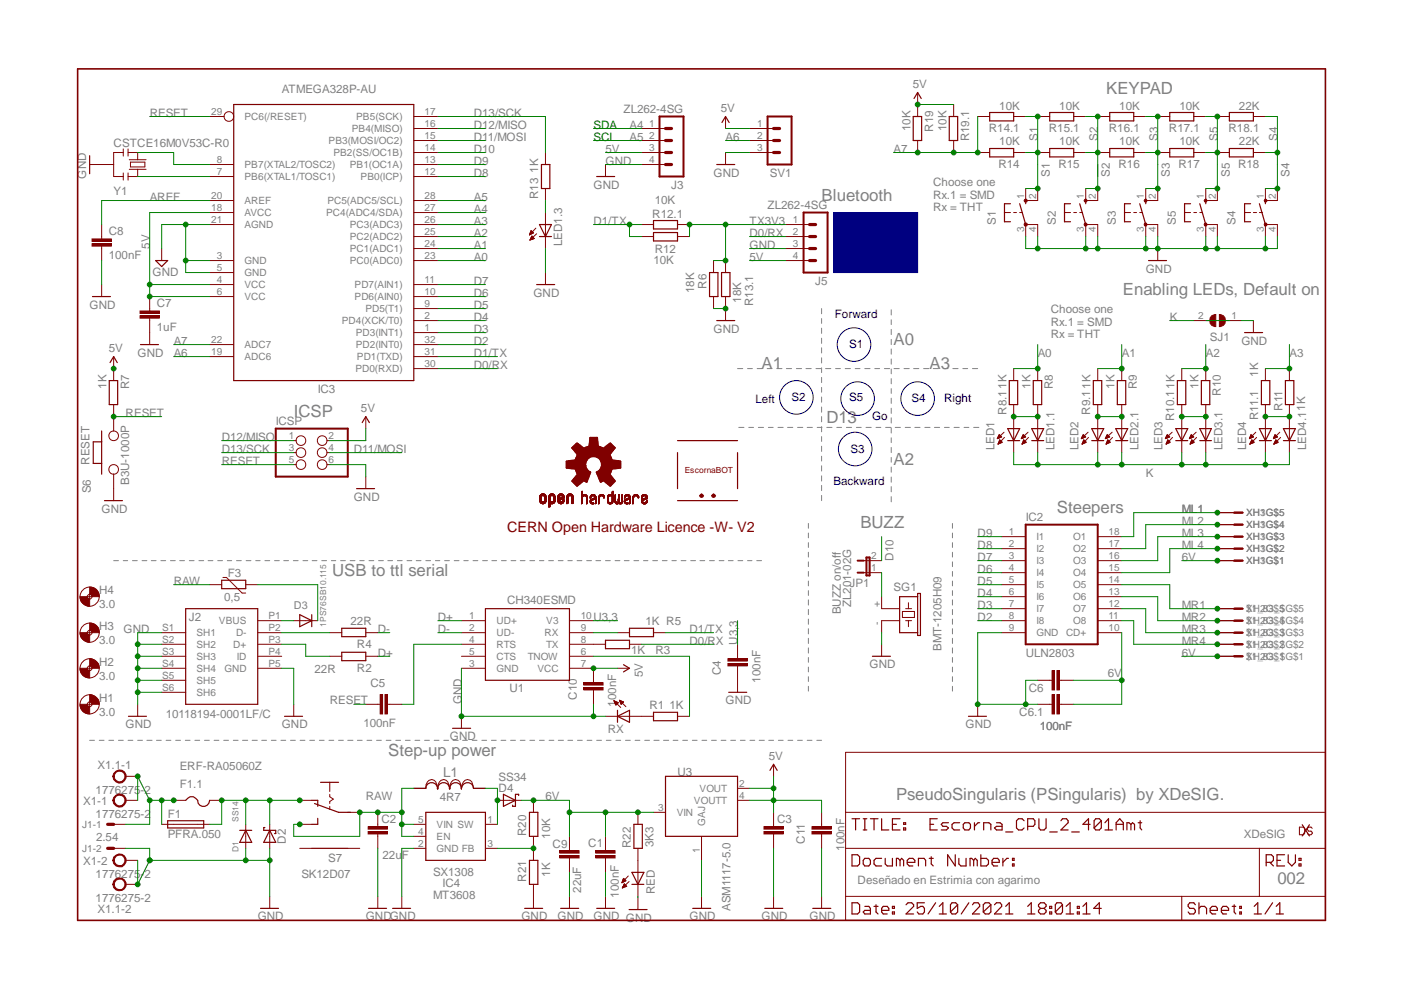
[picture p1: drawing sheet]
<svg xmlns="http://www.w3.org/2000/svg" width="297mm" height="210mm" viewBox="0 0 297 210" stroke-linecap="round" stroke-linejoin="round" font-family="sans-serif">
<defs><g id="words">
<g font-size="3.6" fill="#808080">
<text x="234" y="19.9">KEYPAD</text>
<text x="173.8" y="42.4">Bluetooth</text>
<text x="237.6" y="62.5">Enabling LEDs, Default on</text>
<text x="161.1" y="78">A1</text>
<text x="189.1" y="72.9">A0</text>
<text x="196.7" y="78">A3</text>
<text x="62.1" y="88.2">ICSP</text>
<text x="174.8" y="89.4">D13</text>
<text x="189.1" y="98.3">A2</text>
<text x="182" y="111.8">BUZZ</text>
<text x="223.6" y="108.5">Steepers</text>
<text x="70.3" y="121.9">USB to ttl serial</text>
<text x="82.1" y="159.9">Step-up power</text>
<text x="189.6" y="169.3">PseudoSingularis (PSingularis) by XDeSIG.</text>
<text x="270.3" y="187.1">002</text>
</g>
<text font-size="3" fill="#800000" x="107.3" y="112.5">CERN Open Hardware Licence -W- V2</text>
<text font-size="2.9" fill="#808080" x="93.7" y="164.4">L1</text>
<g font-size="2.5" fill="#808080">
<text x="59.6" y="19.7">ATMEGA328P-AU</text>
<text x="131.9" y="24">ZL262-4SG</text>
<text x="152.5" y="23.6">5V</text>
<text x="193.1" y="18.6">5V</text>
<text x="211.4" y="23.2">10K</text>
<text x="224.1" y="23.2">10K</text>
<text x="236.8" y="23.2">10K</text>
<text x="249.5" y="23.2">10K</text>
<text x="262.1" y="23.2">22K</text>
<text x="31.7" y="24.7">RESET</text>
<text x="100.2" y="29.7">D11/MOSI</text>
<text x="100.2" y="27.2">D12/MISO</text>
<text x="100.2" y="24.7">D13/SCK</text>
<text x="133.2" y="29.7">A5</text>
<text x="133.2" y="27.2">A4</text>
<text x="153.5" y="29.7">A6</text>
<text x="192.6" y="27.7" transform="rotate(-90 192.6 27.7)">10K</text>
<text x="197.4" y="27.9" transform="rotate(-90 197.4 27.9)">R19</text>
<text x="200.2" y="27.7" transform="rotate(-90 200.2 27.7)">10K</text>
<text x="205.1" y="29.9" transform="rotate(-90 205.1 29.9)">R19.1</text>
<text x="209.2" y="28">R14.1</text>
<text x="219.5" y="29.7" transform="rotate(-90 219.5 29.7)">S1</text>
<text x="221.9" y="28">R15.1</text>
<text x="232.2" y="29.7" transform="rotate(-90 232.2 29.7)">S2</text>
<text x="234.6" y="28">R16.1</text>
<text x="244.9" y="29.7" transform="rotate(-90 244.9 29.7)">S3</text>
<text x="247.3" y="28">R17.1</text>
<text x="257.6" y="29.7" transform="rotate(-90 257.6 29.7)">S5</text>
<text x="259.9" y="28">R18.1</text>
<text x="270.3" y="29.7" transform="rotate(-90 270.3 29.7)">S4</text>
<text x="24" y="31">CSTCE16M0V53C-R0</text>
<text x="100.2" y="32.3">D10</text>
<text x="100.2" y="34.8">D9</text>
<text x="128.1" y="34.8">GND</text>
<text x="128.1" y="32.3">5V</text>
<text x="189.1" y="32.3">A7</text>
<text x="211.2" y="35.6">R14</text>
<text x="211.4" y="30.7">10K</text>
<text x="223.9" y="35.6">R15</text>
<text x="224.1" y="30.7">10K</text>
<text x="236.6" y="35.6">R16</text>
<text x="236.8" y="30.7">10K</text>
<text x="249.3" y="35.6">R17</text>
<text x="249.5" y="30.7">10K</text>
<text x="262" y="35.6">R18</text>
<text x="262.1" y="30.7">22K</text>
<text x="18.2" y="37.8" transform="rotate(-90 18.2 37.8)">GND</text>
<text x="24" y="41.2">Y1</text>
<text x="100.2" y="37.4">D8</text>
<text x="113.9" y="36.5" transform="rotate(-90 113.9 36.5)">1K</text>
<text x="125.6" y="39.9">GND</text>
<text x="142" y="39.9">J3</text>
<text x="151" y="37.4">GND</text>
<text x="162.9" y="37.4">SV1</text>
<text x="197.4" y="39.4">Choose one</text>
<text x="222.1" y="37.4" transform="rotate(-90 222.1 37.4)">S1</text>
<text x="234.8" y="37.4" transform="rotate(-90 234.8 37.4)">S2</text>
<text x="247.5" y="37.4" transform="rotate(-90 247.5 37.4)">S3</text>
<text x="260.2" y="37.4" transform="rotate(-90 260.2 37.4)">S5</text>
<text x="272.8" y="37.4" transform="rotate(-90 272.8 37.4)">S4</text>
<text x="31.7" y="42.4">AREF</text>
<text x="100.2" y="42.4">A5</text>
<text x="100.2" y="45">A4</text>
<text x="100.2" y="47.5">A3</text>
<text x="113.9" y="42.1" transform="rotate(-90 113.9 42.1)">R13</text>
<text x="125.6" y="47.5">D1/TX</text>
<text x="138" y="46.1">R12.1</text>
<text x="138.5" y="43.2">10K</text>
<text x="158.6" y="47.5">TX3V3</text>
<text x="162.4" y="44.2">ZL262-4SG</text>
<text x="197.4" y="42">Rx.1 = SMD</text>
<text x="197.4" y="44.6">Rx = THT</text>
<text x="210.7" y="47.5" transform="rotate(-90 210.7 47.5)">S1</text>
<text x="223.4" y="47.5" transform="rotate(-90 223.4 47.5)">S2</text>
<text x="236.1" y="47.5" transform="rotate(-90 236.1 47.5)">S3</text>
<text x="248.8" y="47.5" transform="rotate(-90 248.8 47.5)">S5</text>
<text x="261.4" y="47.5" transform="rotate(-90 261.4 47.5)">S4</text>
<text x="23" y="49.7">C8</text>
<text x="31.7" y="52.6" transform="rotate(-90 31.7 52.6)">5V</text>
<text x="100.2" y="50.1">A2</text>
<text x="100.2" y="52.6">A1</text>
<text x="119" y="52.1" transform="rotate(-90 119 52.1)">LED1.3</text>
<text x="138.5" y="53.4">R12</text>
<text x="158.6" y="52.6">GND</text>
<text x="158.6" y="50.1">D0/RX</text>
<text x="23" y="54.8">100nF</text>
<text x="32.3" y="58.3">GND</text>
<text x="100.2" y="55.1">A0</text>
<text x="138.3" y="55.9">10K</text>
<text x="158.6" y="55.1">5V</text>
<text x="242.4" y="57.7">GND</text>
<text x="19" y="65.3">GND</text>
<text x="33.2" y="65">C7</text>
<text x="100.2" y="60.2">D7</text>
<text x="100.2" y="65.3">D5</text>
<text x="100.2" y="62.8">D6</text>
<text x="112.9" y="62.8">GND</text>
<text x="146.9" y="62" transform="rotate(-90 146.9 62)">18K</text>
<text x="149.4" y="61.1" transform="rotate(-90 149.4 61.1)">R6</text>
<text x="156.8" y="64" transform="rotate(-90 156.8 64)">18K</text>
<text x="159.3" y="64.8" transform="rotate(-90 159.3 64.8)">R13.1</text>
<text x="172.5" y="60.2">J5</text>
<text x="33.2" y="70">1uF</text>
<text x="100.2" y="67.8">D4</text>
<text x="100.2" y="70.4">D3</text>
<text x="151" y="70.4">GND</text>
<text x="222.3" y="66.3">Choose one</text>
<text x="222.3" y="68.9">Rx.1 = SMD</text>
<text x="222.3" y="71.6">Rx = THT</text>
<text x="247.5" y="67.8">K</text>
<text x="23" y="74.4">5V</text>
<text x="29.1" y="75.5">GND</text>
<text x="36.7" y="75.5">A6</text>
<text x="36.7" y="72.9">A7</text>
<text x="100.2" y="75.5">D1/TX</text>
<text x="100.2" y="78">D0/RX</text>
<text x="100.2" y="72.9">D2</text>
<text x="219.5" y="75.5">A0</text>
<text x="237.3" y="75.5">A1</text>
<text x="255.1" y="75.5">A2</text>
<text x="255.9" y="72.2">SJ1</text>
<text x="262.6" y="72.9">GND</text>
<text x="272.8" y="75.5">A3</text>
<text x="22.5" y="82.2" transform="rotate(-90 22.5 82.2)">1K</text>
<text x="27.3" y="82.4" transform="rotate(-90 27.3 82.4)">R7</text>
<text x="67.2" y="83.1">IC3</text>
<text x="218" y="82.2" transform="rotate(-90 218 82.2)">1K</text>
<text x="222.8" y="82.4" transform="rotate(-90 222.8 82.4)">R8</text>
<text x="235.8" y="82.2" transform="rotate(-90 235.8 82.2)">1K</text>
<text x="240.5" y="82.4" transform="rotate(-90 240.5 82.4)">R9</text>
<text x="253.6" y="82.2" transform="rotate(-90 253.6 82.2)">1K</text>
<text x="258.3" y="83.7" transform="rotate(-90 258.3 83.7)">R10</text>
<text x="266.2" y="79.7" transform="rotate(-90 266.2 79.7)">1K</text>
<text x="26.6" y="88.2">RESET</text>
<text x="76.4" y="87.1">5V</text>
<text x="212.9" y="87.7" transform="rotate(-90 212.9 87.7)">R8.11K</text>
<text x="230.6" y="87.7" transform="rotate(-90 230.6 87.7)">R9.11K</text>
<text x="248.4" y="89.1" transform="rotate(-90 248.4 89.1)">R10.11K</text>
<text x="266.2" y="88.9" transform="rotate(-90 266.2 88.9)">R11.1</text>
<text x="271.4" y="86.9" transform="rotate(-90 271.4 86.9)">R11</text>
<text x="46.9" y="93.2">D12/MISO</text>
<text x="46.9" y="95.8">D13/SCK</text>
<text x="58.3" y="90">ICSP</text>
<text x="74.8" y="95.8">D11/MOSI</text>
<text x="210.4" y="95.3" transform="rotate(-90 210.4 95.3)">LED1</text>
<text x="223.1" y="95.3" transform="rotate(-90 223.1 95.3)">LED1.1</text>
<text x="228.2" y="95.3" transform="rotate(-90 228.2 95.3)">LED2</text>
<text x="240.9" y="95.3" transform="rotate(-90 240.9 95.3)">LED2.1</text>
<text x="246" y="95.3" transform="rotate(-90 246 95.3)">LED3</text>
<text x="258.7" y="95.3" transform="rotate(-90 258.7 95.3)">LED3.1</text>
<text x="263.7" y="95.3" transform="rotate(-90 263.7 95.3)">LED4</text>
<text x="276.4" y="95.3" transform="rotate(-90 276.4 95.3)">LED4.11K</text>
<text x="19" y="98.3" transform="rotate(-90 19 98.3)">RESET</text>
<text x="46.9" y="98.3">RESET</text>
<text x="242.4" y="100.9">K</text>
<text x="19.2" y="104.4" transform="rotate(-90 19.2 104.4)">S6</text>
<text x="27.3" y="102.6" transform="rotate(-90 27.3 102.6)">B3U-1000P</text>
<text x="74.8" y="105.9">GND</text>
<text x="21.5" y="108.5">GND</text>
<text x="206.8" y="113.6">D9</text>
<text x="217" y="110.3">IC2</text>
<text x="250" y="113.6">ML3</text>
<text x="250" y="111">ML2</text>
<text x="250" y="108.5">ML1</text>
<text x="189.1" y="118.6" transform="rotate(-90 189.1 118.6)">D10</text>
<text x="206.8" y="118.6">D7</text>
<text x="206.8" y="116.1">D8</text>
<text x="250" y="116.1">ML4</text>
<text x="250" y="118.6">6V</text>
<text x="21" y="125.7">H4</text>
<text x="36.7" y="123.7">RAW</text>
<text x="48.2" y="122.2">F3</text>
<text x="179.7" y="124.2">JP1</text>
<text x="189.1" y="125">SG1</text>
<text x="206.8" y="123.7">D5</text>
<text x="206.8" y="121.2">D6</text>
<text x="21" y="128.7">3.0</text>
<text x="40" y="131.3">J2</text>
<text x="47.4" y="127.3">0,5</text>
<text x="92.6" y="131.3">D+</text>
<text x="107.3" y="127.8">CH340ESMD</text>
<text x="125.6" y="131.3">U3,3</text>
<text x="177.9" y="130" transform="rotate(-90 177.9 130)">BUZZ on/off</text>
<text x="180.1" y="128.5" transform="rotate(-90 180.1 128.5)">ZL201-02G</text>
<text x="206.8" y="126.3">D4</text>
<text x="206.8" y="128.8">D3</text>
<text x="206.8" y="131.3">D2</text>
<text x="250" y="128.8">MR1</text>
<text x="250" y="131.3">MR2</text>
<text x="21" y="136.3">3.0</text>
<text x="21" y="133.3">H3</text>
<text x="26.2" y="133.9">GND</text>
<text x="74.2" y="132.3">22R</text>
<text x="75.5" y="137.1">R4</text>
<text x="79.9" y="133.9">D-</text>
<text x="92.6" y="133.9">D-</text>
<text x="136.6" y="132.3">1K R5</text>
<text x="145.9" y="133.9">D1/TX</text>
<text x="145.9" y="136.4">D0/RX</text>
<text x="156" y="136.4" transform="rotate(-90 156 136.4)">U3,3</text>
<text x="199.2" y="137.7" transform="rotate(-90 199.2 137.7)">BMT-1205H09</text>
<text x="250" y="133.9">MR3</text>
<text x="250" y="136.4">MR4</text>
<text x="21" y="143.9">3.0</text>
<text x="21" y="140.9">H2</text>
<text x="66.5" y="142.4">22R</text>
<text x="75.5" y="142.2">R2</text>
<text x="79.9" y="139">D+</text>
<text x="133.5" y="138.4">1K</text>
<text x="136" y="143.4" transform="rotate(-90 136 143.4)">5V</text>
<text x="138.7" y="138.4">R3</text>
<text x="152.5" y="142.9" transform="rotate(-90 152.5 142.9)">C4</text>
<text x="184" y="141.4">GND</text>
<text x="217" y="139">ULN2803</text>
<text x="234.4" y="143.2">6V</text>
<text x="250" y="139">6V</text>
<text x="21" y="148.5">H1</text>
<text x="69.8" y="149">RESET</text>
<text x="78.4" y="145.5">C5</text>
<text x="97.7" y="149" transform="rotate(-90 97.7 149)">GND</text>
<text x="107.8" y="146.5">U1</text>
<text x="122" y="148" transform="rotate(-90 122 148)">C10</text>
<text x="130.4" y="149.5" transform="rotate(-90 130.4 149.5)">100nF</text>
<text x="153.5" y="149">GND</text>
<text x="160.9" y="144.5" transform="rotate(-90 160.9 144.5)">100nF</text>
<text x="217.7" y="146.4">C6</text>
<text x="21" y="151.5">3.0</text>
<text x="26.6" y="154.1">GND</text>
<text x="35.1" y="151.8">10118194-0001LF/C</text>
<text x="59.6" y="154.1">GND</text>
<text x="76.9" y="153.9">100nF</text>
<text x="128.6" y="155.1">RX</text>
<text x="137.4" y="150">R1</text>
<text x="141.6" y="150">1K</text>
<text x="204.3" y="154.1">GND</text>
<text x="215.6" y="151.5">C6.1</text>
<text x="220" y="154.5">100nF</text>
<text x="95.2" y="156.6">GND</text>
<text x="162.6" y="160.7">5V</text>
<text x="20.2" y="168">1776275-2</text>
<text x="20.7" y="162.7">X1.1-1</text>
<text x="38" y="163">ERF-RA05060Z</text>
<text x="38" y="166.8">F1.1</text>
<text x="105.5" y="165.2">SS34</text>
<text x="105.5" y="167.5">D4</text>
<text x="143.3" y="164.3">U3</text>
<text x="17.6" y="170.3">X1-1</text>
<text x="20.2" y="173.1">1776275-2</text>
<text x="35.5" y="173.1">F1</text>
<text x="77.4" y="169.3">RAW</text>
<text x="93" y="169.4">4R7</text>
<text x="115.4" y="169.3">6V</text>
<text x="20.3" y="177.9">2.54</text>
<text x="35.5" y="177.4">PFRA.050</text>
<text x="60.5" y="178.5" transform="rotate(-90 60.5 178.5)">D2</text>
<text x="80.7" y="174.1">C2</text>
<text x="111.3" y="176.9" transform="rotate(-90 111.3 176.9)">R20</text>
<text x="116.4" y="177.5" transform="rotate(-90 116.4 177.5)">10K</text>
<text x="116.9" y="179.4">C9</text>
<text x="124.5" y="179.3">C1</text>
<text x="133.4" y="179.4" transform="rotate(-90 133.4 179.4)">R22</text>
<text x="138.3" y="179.3" transform="rotate(-90 138.3 179.3)">3K3</text>
<text x="164.4" y="174.1">C3</text>
<text x="170.3" y="178.5" transform="rotate(-90 170.3 178.5)">C11</text>
<text x="263.1" y="177.2">XDeSIG</text>
<text x="17.6" y="183">X1-2</text>
<text x="20.2" y="185.8">1776275-2</text>
<text x="63.8" y="185.9">SK12D07</text>
<text x="69.4" y="182.3">S7</text>
<text x="80.9" y="181.7">22uF</text>
<text x="91.6" y="185.3">SX1308</text>
<text x="116.4" y="185.5" transform="rotate(-90 116.4 185.5)">1K</text>
<text x="178.6" y="180" transform="rotate(-90 178.6 180)">100nF</text>
<text x="20.2" y="190.9">1776275-2</text>
<text x="91.6" y="190.2">MT3608</text>
<text x="93.6" y="187.6">IC4</text>
<text x="111.3" y="186.5" transform="rotate(-90 111.3 186.5)">R21</text>
<text x="122.9" y="188.9" transform="rotate(-90 122.9 188.9)">22uF</text>
<text x="130.9" y="189.9" transform="rotate(-90 130.9 189.9)">100nF</text>
<text x="138.5" y="189.2" transform="rotate(-90 138.5 189.2)">RED</text>
<text x="181.4" y="187.1">Deseñado en Estrimia con agarimo</text>
<text x="20.7" y="193.1">X1.1-2</text>
<text x="54.5" y="194.7">GND</text>
<text x="77.4" y="194.7">GNDGND</text>
<text x="110.3" y="194.7">GND</text>
<text x="117.9" y="194.7">GND</text>
<text x="125.6" y="194.7">GND GND</text>
<text x="145.9" y="194.7">GND</text>
<text x="154.5" y="192.7" transform="rotate(-90 154.5 192.7)">ASM1117-5.0</text>
<text x="161.1" y="194.7">GND</text>
<text x="171.3" y="194.7">GND</text>
</g>
<g font-size="2.5" fill="#008000">
<text x="125.6" y="29.7">SCL</text>
<text x="125.6" y="27.2">SDA</text>
</g>
<g font-size="2.5" fill="#000080">
<text x="176.6" y="67.3">Forward</text>
<text x="179.7" y="73.7">S1</text>
<text x="159.9" y="85.4">Left</text>
<text x="167.5" y="84.9">S2</text>
<text x="179.7" y="84.9">S5</text>
<text x="184.5" y="88.9">Go</text>
<text x="192.9" y="85.1">S4</text>
<text x="199.7" y="85.1">Right</text>
<text x="179.9" y="95.8">S3</text>
<text x="176.4" y="102.6">Backward</text>
</g>
<text font-size="2.3" fill="#808080" x="62.1" y="128.8">D3</text>
<g font-size="2.1" fill="#808080">
<text x="44.7" y="24.3">29</text>
<text x="51.7" y="25.4">PC6(/RESET)</text>
<text x="74.4" y="28">PB4(MISO)</text>
<text x="75.4" y="25.4">PB5(SCK)</text>
<text x="89.8" y="29.4">15</text>
<text x="89.8" y="26.9">16</text>
<text x="89.8" y="24.3">17</text>
<text x="137.3" y="26.9">1</text>
<text x="137.3" y="29.4">2</text>
<text x="160.2" y="26.9">1</text>
<text x="160.2" y="29.4">2</text>
<text x="45.9" y="34.5">8</text>
<text x="51.7" y="35.6">PB7(XTAL2/TOSC2)</text>
<text x="69.5" y="30.5">PB3(MOSI/OC2)</text>
<text x="70.5" y="33">PB2(SS/OC1B)</text>
<text x="74" y="35.6">PB1(OC1A)</text>
<text x="89.8" y="34.5">13</text>
<text x="89.8" y="31.9">14</text>
<text x="137.3" y="31.9">3</text>
<text x="137.3" y="34.5">4</text>
<text x="160.2" y="31.9">3</text>
<text x="45.9" y="37">7</text>
<text x="51.7" y="38.1">PB6(XTAL1/TOSC1)</text>
<text x="76.3" y="38.1">PB0(ICP)</text>
<text x="89.8" y="37">12</text>
<text x="44.7" y="47.2">21</text>
<text x="44.7" y="42.1">20</text>
<text x="44.7" y="44.6">18</text>
<text x="51.7" y="43.2">AREF</text>
<text x="51.7" y="45.7">AVCC</text>
<text x="69" y="45.7">PC4(ADC4/SDA)</text>
<text x="69.3" y="43.2">PC5(ADC5/SCL)</text>
<text x="89.8" y="47.2">26</text>
<text x="89.8" y="44.6">27</text>
<text x="89.8" y="42.1">28</text>
<text x="167.7" y="47.2">1</text>
<text x="216.7" y="42.1" transform="rotate(-90 216.7 42.1)">1</text>
<text x="219.2" y="42.1" transform="rotate(-90 219.2 42.1)">2</text>
<text x="229.3" y="42.1" transform="rotate(-90 229.3 42.1)">1</text>
<text x="231.8" y="42.1" transform="rotate(-90 231.8 42.1)">2</text>
<text x="242" y="42.1" transform="rotate(-90 242 42.1)">1</text>
<text x="244.5" y="42.1" transform="rotate(-90 244.5 42.1)">2</text>
<text x="254.7" y="42.1" transform="rotate(-90 254.7 42.1)">1</text>
<text x="257.2" y="42.1" transform="rotate(-90 257.2 42.1)">2</text>
<text x="267.4" y="42.1" transform="rotate(-90 267.4 42.1)">1</text>
<text x="269.9" y="42.1" transform="rotate(-90 269.9 42.1)">2</text>
<text x="51.7" y="48.3">AGND</text>
<text x="74" y="53.4">PC1(ADC1)</text>
<text x="74" y="50.8">PC2(ADC2)</text>
<text x="74" y="48.3">PC3(ADC3)</text>
<text x="89.8" y="52.3">24</text>
<text x="89.8" y="49.7">25</text>
<text x="167.7" y="49.7">2</text>
<text x="167.7" y="52.3">3</text>
<text x="216.7" y="49" transform="rotate(-90 216.7 49)">3</text>
<text x="219.2" y="49" transform="rotate(-90 219.2 49)">4</text>
<text x="229.3" y="49" transform="rotate(-90 229.3 49)">3</text>
<text x="231.8" y="49" transform="rotate(-90 231.8 49)">4</text>
<text x="242" y="49" transform="rotate(-90 242 49)">3</text>
<text x="244.5" y="49" transform="rotate(-90 244.5 49)">4</text>
<text x="254.7" y="49" transform="rotate(-90 254.7 49)">3</text>
<text x="257.2" y="49" transform="rotate(-90 257.2 49)">4</text>
<text x="267.4" y="49" transform="rotate(-90 267.4 49)">3</text>
<text x="269.9" y="49" transform="rotate(-90 269.9 49)">4</text>
<text x="45.9" y="54.8">3</text>
<text x="45.9" y="57.3">5</text>
<text x="45.9" y="59.9">4</text>
<text x="51.7" y="55.9">GND</text>
<text x="51.7" y="58.4">GND</text>
<text x="74" y="55.9">PC0(ADC0)</text>
<text x="89.8" y="54.8">23</text>
<text x="89.8" y="59.9">11</text>
<text x="167.7" y="54.8">4</text>
<text x="45.9" y="62.4">6</text>
<text x="51.7" y="61">VCC</text>
<text x="51.7" y="63.5">VCC</text>
<text x="75" y="63.5">PD6(AIN0)</text>
<text x="75" y="61">PD7(AIN1)</text>
<text x="89.8" y="65">9</text>
<text x="89.8" y="62.4">10</text>
<text x="72.3" y="68.6">PD4(XCK/T0)</text>
<text x="75.3" y="71.1">PD3(INT1)</text>
<text x="77.3" y="66.1">PD5(T1)</text>
<text x="89.8" y="70">1</text>
<text x="89.8" y="67.5">2</text>
<text x="253.5" y="67.5">2</text>
<text x="260.5" y="67.5">1</text>
<text x="44.7" y="75.1">19</text>
<text x="44.7" y="72.6">22</text>
<text x="51.7" y="76.2">ADC6</text>
<text x="51.7" y="73.7">ADC7</text>
<text x="75.3" y="73.7">PD2(INT0)</text>
<text x="75.5" y="76.2">PD1(TXD)</text>
<text x="89.8" y="77.7">30</text>
<text x="89.8" y="75.1">31</text>
<text x="89.8" y="72.6">32</text>
<text x="75.2" y="78.8">PD0(RXD)</text>
<text x="61.1" y="92.9">1</text>
<text x="61.1" y="95.4">3</text>
<text x="69.5" y="92.9">2</text>
<text x="69.5" y="95.4">4</text>
<text x="61.1" y="98">5</text>
<text x="69.5" y="98">6</text>
<text x="213.4" y="113.2">1</text>
<text x="234.5" y="113.2">18</text>
<text x="263.7" y="111.8">XH1G$4</text>
<text x="263.7" y="109.2">XH1G$5</text>
<text x="263.7" y="111.8">XH3G$4</text>
<text x="263.7" y="109.2">XH3G$5</text>
<text x="184.3" y="118.2">2</text>
<text x="213.4" y="115.8">2</text>
<text x="213.4" y="118.2">3</text>
<text x="219.3" y="114.3">I1</text>
<text x="219.3" y="116.9">I2</text>
<text x="219.3" y="119.4">I3</text>
<text x="227.1" y="114.3">O1</text>
<text x="227.1" y="116.9">O2</text>
<text x="227.1" y="119.4">O3</text>
<text x="234.5" y="115.8">17</text>
<text x="234.5" y="118.2">16</text>
<text x="263.7" y="119.4">XH1G$1</text>
<text x="263.7" y="116.9">XH1G$2</text>
<text x="263.7" y="114.3">XH1G$3</text>
<text x="263.7" y="119.4">XH3G$1</text>
<text x="263.7" y="116.9">XH3G$2</text>
<text x="263.7" y="114.3">XH3G$3</text>
<text x="184.3" y="120.7">1</text>
<text x="213.4" y="120.7">4</text>
<text x="213.4" y="123.3">5</text>
<text x="213.4" y="125.8">6</text>
<text x="219.3" y="121.9">I4</text>
<text x="219.3" y="124.5">I5</text>
<text x="227.1" y="121.9">O4</text>
<text x="227.1" y="124.5">O5</text>
<text x="234.5" y="120.7">15</text>
<text x="234.5" y="123.3">14</text>
<text x="234.5" y="125.8">13</text>
<text x="56.8" y="130.9">P1</text>
<text x="99.2" y="130.9">1</text>
<text x="122.9" y="130.9">10</text>
<text x="186.2" y="128.4" transform="rotate(-90 186.2 128.4)">+</text>
<text x="213.4" y="128.4">7</text>
<text x="213.4" y="130.9">8</text>
<text x="219.3" y="127">I6</text>
<text x="219.3" y="129.6">I7</text>
<text x="227.1" y="127">O6</text>
<text x="227.1" y="129.6">O7</text>
<text x="234.5" y="130.9">11</text>
<text x="234.5" y="128.4">12</text>
<text x="263.7" y="129.6">XH2G$5</text>
<text x="263.7" y="129.6">$1_83_$G$5</text>
<text x="34.3" y="133.4">S1</text>
<text x="34.3" y="136">S2</text>
<text x="41.6" y="134.6">SH1</text>
<text x="41.6" y="137.2">SH2</text>
<text x="46.3" y="132.1">VBUS</text>
<text x="49.4" y="137.2">D+</text>
<text x="50" y="134.6">D-</text>
<text x="56.8" y="136">P3</text>
<text x="56.8" y="133.4">P2</text>
<text x="99.2" y="133.4">2</text>
<text x="99.2" y="136">4</text>
<text x="105.1" y="132.1">UD+</text>
<text x="105.1" y="134.6">UD-</text>
<text x="105.1" y="137.2">RTS</text>
<text x="115.2" y="134.6">RX</text>
<text x="115.6" y="137.2">TX</text>
<text x="115.6" y="132.1">V3</text>
<text x="122.9" y="136">8</text>
<text x="122.9" y="133.4">9</text>
<text x="186.2" y="132.3" transform="rotate(-90 186.2 132.3)">-</text>
<text x="213.4" y="133.4">9</text>
<text x="219.3" y="132.1">I8</text>
<text x="219.3" y="134.6">GND</text>
<text x="225.6" y="134.6">CD+</text>
<text x="227.1" y="132.1">O8</text>
<text x="234.5" y="133.4">10</text>
<text x="263.7" y="137.2">XH2G$2</text>
<text x="263.7" y="134.6">XH2G$3</text>
<text x="263.7" y="132.1">XH2G$4</text>
<text x="263.7" y="137.2">$1_83_$G$2</text>
<text x="263.7" y="134.6">$1_83_$G$3</text>
<text x="263.7" y="132.1">$1_83_$G$4</text>
<text x="34.3" y="138.5">S3</text>
<text x="34.3" y="141.1">S4</text>
<text x="34.3" y="143.6">S5</text>
<text x="41.6" y="139.7">SH3</text>
<text x="41.6" y="142.2">SH4</text>
<text x="47.5" y="142.2">GND</text>
<text x="50.1" y="139.7">ID</text>
<text x="56.8" y="141.1">P5</text>
<text x="56.8" y="138.5">P4</text>
<text x="99.2" y="141.1">3</text>
<text x="99.2" y="138.5">5</text>
<text x="105.1" y="142.2">GND</text>
<text x="105.1" y="139.7">CTS</text>
<text x="111.7" y="139.7">TNOW</text>
<text x="113.7" y="142.2">VCC</text>
<text x="122.9" y="138.5">6</text>
<text x="122.9" y="141.1">7</text>
<text x="263.7" y="139.7">XH2G$1</text>
<text x="263.7" y="139.7">$1_83_$G$1</text>
<text x="34.3" y="146.1">S6</text>
<text x="41.6" y="144.7">SH5</text>
<text x="41.6" y="147.2">SH6</text>
<text x="148" y="167.6">VOUT</text>
<text x="156.4" y="166.5">2</text>
<text x="139.3" y="171.5">3</text>
<text x="143.2" y="172.6">VIN</text>
<text x="146.8" y="170.1">VOUTT</text>
<text x="156.4" y="169">4</text>
<text x="17.4" y="175.2">J1-1</text>
<text x="88.5" y="174.1">5</text>
<text x="88.5" y="176.6">4</text>
<text x="88.5" y="179.2">2</text>
<text x="92.4" y="175.2">VIN SW</text>
<text x="92.4" y="177.7">EN</text>
<text x="103.1" y="179.2">3</text>
<text x="103.1" y="174.1">1</text>
<text x="149.2" y="174.7" transform="rotate(-90 149.2 174.7)">GAJ</text>
<text x="17.4" y="180.3">J1-2</text>
<text x="92.4" y="180.3">GND FB</text>
<text x="148.1" y="180.5" transform="rotate(-90 148.1 180.5)">1</text>
</g>
<text font-size="1.8" fill="#800000" x="144.9" y="100.1">EscornaBOT</text>
<g font-size="1.8" fill="#808080">
<text x="69" y="132.6" transform="rotate(-90 69 132.6)">1PS76SB10.115</text>
<text x="50.5" y="173.9" transform="rotate(-90 50.5 173.9)">SS14</text>
<text x="50.5" y="180.3" transform="rotate(-90 50.5 180.3)">D1</text>
</g>
</g></defs>
<g fill="none" stroke="#808080" stroke-width=".21">
<path d="M156 78h1.1M158.2 78h1M160.2 78h1.1M162.3 78h1M164.3 78h1.1M166.4 78h1.1M168.5 78h1.1M170.5 78h1.1M172.6 78h1.1M173.8 65.3v1.1M173.8 67.4v1M173.8 69.4v1.1"/>
<path d="M173.8 71.6v1.1M173.8 73.6v1.1M173.8 75.7v1.1M173.8 77.8v1M173.8 79.9v1.1M174.7 78h1.1M176.8 78h1M178.8 78h1.1M180.9 78h1M183 78h1.1M185.1 78h1M187.1 78h1.1"/>
<path d="M188.6 65.5v1.1M188.6 67.7v1M188.6 69.7v1.1M188.6 71.8v1.1M188.6 73.8v1.1M188.6 76v1.1M188.6 78.1v1M189.1 78h1.1M191.3 78h1.1M193.3 78h1.1M195.4 78h1.1M197.4 78h1.1"/>
<path d="M199.6 78h1M201.6 78h1.1M203.7 78h1M205.7 78h1.1M156.3 90.4h1.1M158.4 90.4h1M160.4 90.4h1.1M162.6 90.4h1M164.6 90.4h1.1M166.6 90.4h1.1M168.7 90.4h1.1M170.8 90.4h1.1"/>
<path d="M172.9 90.4h1M173.8 82v1M173.8 84v1.1M173.8 86.1v1.1M173.8 88.2v1.1M173.8 90.3v1.1M173.8 92.4v1M173.8 94.4v1.1M173.8 96.5v1.1M173.8 98.6v1.1M174.9 90.4h1.1M177 90.4h1.1"/>
<path d="M179.1 90.4h1.1M181.2 90.4h1M183.2 90.4h1.1M185.3 90.4h1.1M187.4 90.4h1.1M188.6 80.1v1.1M188.6 82.2v1M188.6 84.3v1.1M188.6 86.4v1.1M188.6 88.4v1.1M188.6 90.5v1.1M188.6 92.6v1.1"/>
<path d="M188.6 94.7v1.1M188.6 96.8v1M188.6 98.8v1.1M189.4 90.4h1.1M191.5 90.4h1.1M193.5 90.4h1.1M195.7 90.4h1.1M197.7 90.4h1.1M199.8 90.4h1M201.8 90.4h1.1M204 90.4h1M206 90.4h1.1"/>
<path d="M24 118.6h1.1M26.1 118.6h.9M28 118.6h1M30.1 118.6h1M32 118.6h1M34 118.6h1.1M36.1 118.6h1M38 118.6h1M40 118.6h1.1M42.1 118.6h1M44 118.6h1M46.1 118.6h1"/>
<path d="M48.1 118.6h.9M50 118.6h1.1M52.1 118.6h1M54.1 118.6h.9M56 118.6h1.1M58.1 118.6h1M60 118.6h1M62.1 118.6h1M64.1 118.6h1M66 118.6h1.1M68.1 118.6h1M70.1 118.6h.9"/>
<path d="M72.1 118.6h1M74.1 118.6h1M76.1 118.6h.9M78.1 118.6h1M80.1 118.6h1M82 118.6h1.1M84.1 118.6h1M86.1 118.6h1M88.1 118.6h1M90.1 118.6h1M92.1 118.6h.9M94.1 118.6h1"/>
<path d="M96.1 118.6h1M98.1 118.6h1M100.1 118.6h1M102.1 118.6h1M104.1 118.6h1M106.1 118.6h1M108.1 118.6h1M110.1 118.6h1M112.1 118.6h1M114.1 118.6h1M116.1 118.6h1M118.1 118.6h1"/>
<path d="M120.1 118.6h1M122.1 118.6h1M124.1 118.6h1M126.1 118.6h1M128.1 118.6h1M130.1 118.6h1M132.1 118.6h1M134.1 118.6h1M136.1 118.6h1M138.1 118.6h1M140.1 118.6h1M142.2 118.6h.9"/>
<path d="M144.1 118.6h1M146.1 118.6h1.1M148.1 118.6h1M150.1 118.6h1M152.1 118.6h1.1M154.1 118.6h1M156.1 118.6h1M158.2 118.6h.9M160.1 118.6h1M171 110.8v1M171 112.8v1M171 114.8v1"/>
<path d="M171 116.9v1M171 118.9v1M173.8 100.7v1.1M173.8 102.7v1.1M173.8 104.8v1.1M188.6 100.9v1.1M188.6 103v1.1M188.6 105.1v1.1M201.5 110.8v1M201.5 112.8v1M201.5 114.8v1M201.5 116.9v1"/>
<path d="M201.5 118.9v1M171 120.9v1M171 123v1M171 125v1M171 126.9v1.1M171 129v1.1M171 131v1.1M171 133v1.1M171 135.1v1.1M171 137.1v1.1M171 139.1v1M201.5 120.9v1"/>
<path d="M201.5 123v1M201.5 125v1M201.5 126.9v1.1M201.5 129v1.1M201.5 131v1.1M201.5 133v1.1M201.5 135.1v1.1M201.5 137.1v1.1M201.5 139.1v1M19 156.6h1M21 156.6h1M23 156.6h1"/>
<path d="M25.1 156.6h1M27.1 156.6h1M29.1 156.6h1M31.1 156.6h1.1M33.1 156.6h1M35.1 156.6h1.1M37.2 156.6h1M39.2 156.6h1M41.2 156.6h1M43.3 156.6h1M45.3 156.6h1M47.3 156.6h1"/>
<path d="M49.4 156.6h1M51.3 156.6h1.1M53.3 156.6h1.1M55.4 156.6h1M57.4 156.6h1M59.4 156.6h1.1M61.5 156.6h1M63.5 156.6h1M65.5 156.6h1M67.6 156.6h1M69.6 156.6h1M71.6 156.6h1"/>
<path d="M73.6 156.6h1.1M75.6 156.6h1M77.6 156.6h1.1M79.7 156.6h1M81.7 156.6h1M83.7 156.6h1.1M85.8 156.6h1M87.8 156.6h1M89.8 156.6h1M91.9 156.6h1M93.9 156.6h1M95.8 156.6h1.1"/>
<path d="M97.9 156.6h1M99.9 156.6h1M101.9 156.6h1.1M104 156.6h1M106 156.6h1M108 156.6h1.1M110.1 156.6h1M112.1 156.6h1M114.1 156.6h1M116.2 156.6h1M118.1 156.6h1.1M120.1 156.6h1.1"/>
<path d="M122.2 156.6h1M124.2 156.6h1M126.2 156.6h1.1M128.3 156.6h1M130.3 156.6h1M132.3 156.6h1M134.4 156.6h1M136.4 156.6h1M138.3 156.6h1.1M140.4 156.6h1.1M142.4 156.6h1M144.4 156.6h1.1"/>
<path d="M146.5 156.6h1M148.5 156.6h1M150.5 156.6h1.1M152.6 156.6h1M154.6 156.6h1M156.6 156.6h1M158.7 156.6h1M160.6 156.6h1.1M162.6 156.6h1.1M164.7 156.6h1M166.7 156.6h1M168.7 156.6h1.1"/>
<path d="M170.8 156.6h1M171 141.2v1M171 143.2v1M171 145.2v1M172.8 156.6h1M201.5 141.2v1M201.5 143.2v1M201.5 145.2v1"/>
</g>
<path d="M16.4 14.6h264v180.1h-264z" fill="none" stroke="#800000" stroke-width=".34"/>
<g fill="none" stroke="#800000" stroke-width=".21">
<path d="M211.9 113.6h5.1M211.9 116.1h5.1M211.9 118.6h5.1M232.2 113.6h5.1M232.2 116.1h5.1M232.2 118.6h5.1M257.6 113.6h5M257.6 116.1h5M257.6 118.6h5M257.6 111h5M257.6 108.5h5M211.9 121.2h5.1"/>
<path d="M211.9 123.7h5.1M211.9 126.3h5.1M211.9 128.8h5.1M211.9 131.3h5.1M211.9 133.9h5.1M232.2 121.2h5.1M232.2 123.7h5.1M232.2 126.3h5.1M232.2 128.8h5.1M232.2 131.3h5.1M232.2 133.9h5.1M257.6 128.8h5"/>
<path d="M257.6 131.3h5M257.6 133.9h5M257.6 138.9h5M257.6 136.3h5M178.9 159.2h101.5v35.5h-101.5zM178.9 179.5h101.5M178.9 171.9h101.5M266.4 179.5v10.2M178.9 189.7h101.5M250 189.7v5"/>
</g>
<g fill="none" stroke="#800000" stroke-width=".25">
<path d="M180.3 173.2h1.6M181 173.2v2.4M182.6 173.2h.8M182.6 175.6h.8M183 173.2v2.4M184.1 173.2h1.7M184.9 173.2v2.4M186.5 173.2v2.4h1.5M188.8 174.4h.9M190.4 173.2h-1.6v2.4h1.6M191.2 175.2h.4v.4h-.4zM191.2 174.1h.4v.3h-.4z"/>
<path d="M196.8 174.4h.7M198.3 173.2h-1.5v2.4h1.5M200.7 174.1h-1.2l-.4 .3 .4 .5h.7l.5 .3-.5 .4h-1.1M203 174.1h-1.2l-.4 .3v.8l.4 .4h1.2M203.8 174.4l.3-.3h.9l.3 .3v.8l-.3 .4h-.9l-.3-.4zM206.2 174.1v1.5M207.3 174.1h-.4l-.7 .8M208.1 175.6v-1.5h1.1l.4 .3v1.2M210.8 174.1h.8l.4 .3v1.2h-1.2l-.4-.4 .4-.3h1.2M212.8 176h1.5M216.7 173.7l-.5-.5h-.7l-.4 .5v1.5l.4 .4h.7l.5-.4M217.4 174.9h1.2l.3-.5v-.7l-.3-.5h-1.2v2.4"/>
<path d="M219.8 173.2v2l.3 .4h.8l.4-.4v-2M222.1 176h1.6M224.5 173.7l.3-.5h.8l.4 .5v.4l-1.5 1.5h1.5M226.7 176h1.6M230.6 174.4h-1.5l1.2-1.2v2.4M233 173.7l-.4-.5h-.8l-.3 .5v1.5M233 173.7v1.5l-.4 .4h-.8l-.3-.4M233 173.7l-1.5 1.5M233.8 175.6h1.6M233.8 174.1l.7-.9v2.4M236.1 174.4h1.6M236.1 175.6v-1.5l.8-.9 .8 .9v1.5"/>
<path d="M239.3 174.4l-.5-.3h-.4v1.5M239.3 174.4v1.2M239.3 174.4l.3-.3 .4 .3v1.2M240.8 174.1h.8M241.2 173.7v1.5l.4 .4M180.3 180.9h1.1l.5 .4v1.5l-.5 .4h-1.1zM180.3 191h1.1l.5 .4v1.6l-.5 .4h-1.1zM183 191.8h.8l.3 .4v1.2h-1.1l-.4-.4 .4-.4h1.1M183 181.6h.8l.3 .4v.8l-.3 .4h-.8l-.4-.4v-.8zM184.9 191.8h.9M185.3 191.4v1.6l.5 .4M186.5 192.6h1.5v-.4l-.3-.4h-.8l-.4 .4v.8l.4 .4h.8"/>
<path d="M186.5 181.6h-1.2l-.4 .4v.8l.4 .4h1.2M187.3 181.6v1.2l.4 .4h1.1v-1.6M188.8 193h.4v.4h-.4zM188.8 191.8h.4v.4h-.4zM190.4 182l-.4-.4h-.3v1.6M190.4 182l.4-.4 .4 .4v1.2M190.4 182v1.2M191.7 191.4l.4-.4h.8l.4 .4v.4l-1.6 1.6h1.6M191.9 182.5h1.6v-.5l-.4-.4h-.7l-.5 .4v.8l.5 .4h.7M194.3 183.2v-1.6h1.2l.3 .4v1.2M195.6 191h-1.5v1.2l.7-.4h.4l.4 .4v.8l-.4 .4h-.8l-.3-.4M196.6 181.6h.8"/>
<path d="M197 181.3v1.5l.4 .4M198 191l-1.7 2.4M198.7 193.4h1.5M198.7 191.8l.8-.8v2.4M202.1 180.9v2.3l-1.6-2.3v2.3M202.6 191.4v1.6l-.4 .4h-.8l-.3-.4M202.6 191.4l-.4-.4h-.8l-.3 .4v1.6M202.6 191.4l-1.5 1.6M202.9 181.6v1.2l.4 .4h1.1v-1.6M205 191l-1.6 2.4M205.7 191.4l.4-.4h.8l.4 .4v.4l-1.6 1.6h1.6M206 182l-.4-.4h-.4v1.6"/>
<path d="M206 182v1.2M206 182l.3-.4 .5 .4v1.2M207.5 180.9v2.3h1.2l.4-.4v-.8l-.4-.4h-1.2M209.6 191.4v1.6l-.4 .4h-.8l-.4-.4M209.6 191.4l-.4-.4h-.8l-.4 .4v1.6M209.6 191.4l-1.6 1.6M209.9 182.5h1.5v-.5l-.3-.4h-.9l-.3 .4v.8l.3 .4h.9M210.4 191.4l.4-.4h.8l.3 .4v.4l-1.5 1.6h1.5M212.2 181.6v1.6M212.8 193.4h1.5M212.8 191.8l.7-.8v2.4M213.4 181.6h-.4l-.8 .9"/>
<path d="M214.2 182.8h.3v.4h-.3zM214.2 181.6h.3v.4h-.3zM217.4 193.4h1.5M217.4 191.8l.8-.8v2.4M220.1 192.2l-.4 .4v.4l.4 .4h.8l.4-.4v-.4l-.4-.4M220.1 192.2l-.4-.4v-.4l.4-.4h.8l.4 .4v.4l-.4 .4M220.1 192.2h.8M222.1 193h.4v.4h-.4zM222.1 191.8h.4v.4h-.4zM224.8 191.4v1.6l-.3 .4h-.9l-.3-.4M224.8 191.4l-.3-.4h-.9l-.3 .4v1.6M224.8 191.4l-1.5 1.6"/>
<path d="M225.6 193.4h1.6M225.6 191.8l.8-.8v2.4M227.9 193h.4v.4h-.4zM227.9 191.8h.4v.4h-.4zM229.1 193.4h1.5M229.1 191.8l.8-.8v2.4M233 192.2h-1.6l1.2-1.2v2.4M252.9 191.4l-.3-.4h-.9l-.3 .4v.4l.3 .4h.9l.3 .4v.4l-.3 .4h-.9l-.3-.4M253.7 192.2l.4-.4h.7l.5 .4v1.2M253.7 191v2.4M256 192.6h1.6v-.4l-.4-.4h-.7l-.5 .4v.8l.5 .4h.7M258.4 192.6h1.5v-.4l-.4-.4h-.8l-.3 .4v.8l.3 .4h.8"/>
<path d="M260.7 191.8h.8M261.1 191.4v1.6l.4 .4M262.3 193h.3v.4h-.3zM262.3 191.8h.3v.4h-.3zM265.3 193.4h1.6M265.3 191.8l.8-.8v2.4M267.9 182.5h1.1l.4-.5v-.7l-.4-.4h-1.1v2.3M268.6 182.5l.8 .7M269.2 191l-1.6 2.4M270 193.4h1.5M270 191.8l.8-.8v2.4M270.2 182h.7"/>
<path d="M271.8 180.9h-1.6v2.3h1.6M272.5 180.9v1.6l.8 .7 .8-.7v-1.6M274.8 182.8h.5v.4h-.5zM274.8 181.6h.5v.4h-.5z"/>
</g>
<path d="M217 111h15.2v25.3h-15.2zM261.1 111h1.8M261.1 118.6h1.8M261.1 116.1h1.8M261.1 113.6h1.8M261.1 108.5h1.8M261.1 136.3h1.8M261.1 138.9h1.8M261.1 133.9h1.8M261.1 131.3h1.8M261.1 128.8h1.8" fill="none" stroke="#800000" stroke-width=".42"/>
<path d="M19 131.8a1.89 1.89 0 0 1 2 2.1h-1.5l-.3-.5h-.2z" fill-rule="evenodd" fill="#800000"/>
<path d="M19 131.8a1.89 1.89 0 0 1 2 2.1h-1.5l-.3-.5h-.2z" fill="none" stroke="#800000" stroke-width=".21"/>
<path d="M16.9 133.9h1.6v.2l.5 .3v1.5a2.02 2.02 0 0 1-2.1-2z" fill-rule="evenodd" fill="#800000"/>
<g fill="none" stroke="#800000" stroke-width=".21">
<path d="M16.9 133.9h1.6v.2l.5 .3v1.5a2.02 2.02 0 0 1-2.1-2zM18.5 133.9h1M19 133.4v1"/>
<circle cx="19" cy="133.9" r="2.03"/>
<circle cx="19" cy="133.9" r=".5"/>
</g>
<path d="M19 124.2a1.89 1.89 0 0 1 2 2.1h-1.5l-.3-.6h-.2z" fill-rule="evenodd" fill="#800000"/>
<path d="M19 124.2a1.89 1.89 0 0 1 2 2.1h-1.5l-.3-.6h-.2z" fill="none" stroke="#800000" stroke-width=".21"/>
<path d="M16.9 126.3h1.6v.2l.5 .3v1.5a2.02 2.02 0 0 1-2.1-2z" fill-rule="evenodd" fill="#800000"/>
<g fill="none" stroke="#800000" stroke-width=".21">
<path d="M16.9 126.3h1.6v.2l.5 .3v1.5a2.02 2.02 0 0 1-2.1-2zM18.5 126.3h1M19 125.7v1.1"/>
<circle cx="19" cy="126.3" r="2.03"/>
<circle cx="19" cy="126.3" r=".5"/>
</g>
<path d="M143.3 95.8v7.6M143.3 93.2h12.7M156 95.8v7.6M143.3 105.9h12.7" fill="none" stroke="#800000" stroke-width=".25"/>
<path d="M148.2 104.7l.2-.2 .4 .4-.1 .3h-.5l-.1-.3h.2l.1-.2 .2 .2h-.5z" fill-rule="evenodd" fill="#800000"/>
<path d="M148.2 104.7l.2-.2 .4 .4-.1 .3h-.5l-.1-.3h.2l.1-.2 .2 .2h-.5z" fill="none" stroke="#800000" stroke-width=".21"/>
<path d="M150.7 104.7l.3-.2 .4 .4-.2 .3h-.5l-.1-.3h.3l.1-.2 .1 .2h-.5z" fill-rule="evenodd" fill="#800000"/>
<path d="M206.8 32.3h2.6M214.5 32.3h2.5M219.5 32.3h2.6M227.2 32.3h2.5M232.2 32.3h2.6M239.9 32.3h2.5M244.9 32.3h2.6M252.6 32.3h2.5M257.6 32.3h2.5M265.2 32.3h2.5M150.7 104.7l.3-.2 .4 .4-.2 .3h-.5l-.1-.3h.3l.1-.2 .1 .2h-.5z" fill="none" stroke="#800000" stroke-width=".21"/>
<path d="M209.4 31.4h5.1v1.8h-5.1zM222.1 31.4h5.1v1.8h-5.1zM234.8 31.4h5.1v1.8h-5.1zM247.5 31.4h5.1v1.8h-5.1zM260.1 31.4h5.1v1.8h-5.1z" fill="none" stroke="#800000" stroke-width=".25"/>
<path d="M24.6 168.2a1.39 1.39 0 0 1 1.9 .5 1.39 1.39 0 0 1-.5 2 1.39 1.39 0 0 1-2-.7l-.1-.7h.2a1.15 1.15 0 0 1 1.4-1.1 1.15 1.15 0 0 1 .8 1.6 1.15 1.15 0 0 1-1.7 .5l-.5-1h-.2l.1-.5z" fill-rule="evenodd" fill="#800000"/>
<path d="M24.6 168.2a1.39 1.39 0 0 1 1.9 .5 1.39 1.39 0 0 1-.5 2 1.39 1.39 0 0 1-2-.7l-.1-.7h.2a1.15 1.15 0 0 1 1.4-1.1 1.15 1.15 0 0 1 .8 1.6 1.15 1.15 0 0 1-1.7 .5l-.5-1h-.2l.1-.5zM26.6 169.3h2.5" fill="none" stroke="#800000" stroke-width=".21"/>
<path d="M24 181.4a1.42 1.42 0 0 1 2.4-.3 1.42 1.42 0 0 1-.6 2.3 1.42 1.42 0 0 1-1.9-1.4h.2a1.15 1.15 0 0 1 1.4-1.1 1.15 1.15 0 0 1 .8 1.6 1.15 1.15 0 0 1-1.7 .5l-.5-1h-.2z" fill-rule="evenodd" fill="#800000"/>
<path d="M24 181.4a1.42 1.42 0 0 1 2.4-.3 1.42 1.42 0 0 1-.6 2.3 1.42 1.42 0 0 1-1.9-1.4h.2a1.15 1.15 0 0 1 1.4-1.1 1.15 1.15 0 0 1 .8 1.6 1.15 1.15 0 0 1-1.7 .5l-.5-1h-.2zM26.6 182h2.5" fill="none" stroke="#800000" stroke-width=".21"/>
<path d="M19 139.4a2.02 2.02 0 0 1 2 2h-1.5l-.1-.2-.4-.3z" fill-rule="evenodd" fill="#800000"/>
<path d="M19 139.4a2.02 2.02 0 0 1 2 2h-1.5l-.1-.2-.4-.3z" fill="none" stroke="#800000" stroke-width=".21"/>
<path d="M16.9 141.4h1.6l.2 .5h.3v1.5a1.89 1.89 0 0 1-2.1-2z" fill-rule="evenodd" fill="#800000"/>
<g fill="none" stroke="#800000" stroke-width=".21">
<path d="M16.9 141.4h1.6l.2 .5h.3v1.5a1.89 1.89 0 0 1-2.1-2zM18.5 141.4h1M19 140.9v1"/>
<circle cx="19" cy="141.4" r="2.03"/>
<circle cx="19" cy="141.4" r=".5"/>
</g>
<path d="M19 147a2.02 2.02 0 0 1 2 2h-1.5l-.1-.2-.4-.3z" fill-rule="evenodd" fill="#800000"/>
<path d="M19 147a2.02 2.02 0 0 1 2 2h-1.5l-.1-.2-.4-.3z" fill="none" stroke="#800000" stroke-width=".21"/>
<path d="M16.9 149h1.6l.2 .5h.3v1.6a1.89 1.89 0 0 1-2.1-2.1z" fill-rule="evenodd" fill="#800000"/>
<g fill="none" stroke="#800000" stroke-width=".21">
<path d="M206.8 24.7h2.6M214.5 24.7h2.5M219.5 24.7h2.6M227.2 24.7h2.5M232.2 24.7h2.6M239.9 24.7h2.5M244.9 24.7h2.6M252.6 24.7h2.5M257.6 24.7h2.5M265.2 24.7h2.5M16.9 149h1.6l.2 .5h.3v1.6a1.89 1.89 0 0 1-2.1-2.1zM18.5 149h1"/>
<path d="M19 148.5v1M222.1 149h.5M224.1 149h.5"/>
<circle cx="19" cy="149" r="2.03"/>
<circle cx="19" cy="149" r=".5"/>
</g>
<path d="M209.4 23.8h5.1v1.8h-5.1zM222.1 23.8h5.1v1.8h-5.1zM234.8 23.8h5.1v1.8h-5.1zM247.5 23.8h5.1v1.8h-5.1zM260.1 23.8h5.1v1.8h-5.1z" fill="none" stroke="#800000" stroke-width=".25"/>
<path d="M223.6 147h.5v4.1h-.5z" fill-rule="evenodd" fill="#800000"/>
<path d="M223.6 147h.5v4.1h-.5z" fill="none" stroke="#800000" stroke-width=".21"/>
<path d="M222.6 147h.5v4.1h-.5z" fill-rule="evenodd" fill="#800000"/>
<g fill="none" stroke="#800000" stroke-width=".21">
<path d="M257.6 118.6h5M257.6 116.1h5M257.6 113.6h5M257.6 111h5M257.6 108.5h5M257.6 138.9h5M257.6 136.3h5M257.6 133.9h5M257.6 131.3h5M257.6 128.8h5M219.5 149h2.6M222.6 147h.5v4.1h-.5z"/>
<path d="M224.6 149h2.6M57.1 174.4v5.1M274.9 175h.9l.2 .3v1.1l-.2 .2h-.9zM277.6 175.3l-.2-.3h-.5l-.3 .3 .3 .6h.5l.2 .2v.3l-.2 .2h-.5l-.3-.2"/>
</g>
<path d="M261.1 118.6h1.8M261.1 116.1h1.8M261.1 113.6h1.8M261.1 111h1.8M261.1 108.5h1.8M261.1 138.9h1.8M261.1 136.3h1.8M261.1 133.9h1.8M261.1 131.3h1.8M261.1 128.8h1.8" fill="none" stroke="#800000" stroke-width=".42"/>
<path d="M56 175.1h-.2v.6h2.5v.7h-.2M57.1 175.7l1.2 2.5h-2.5zM275.5 174.5l1.5 2.4M277 174.5l-1.5 2.4" fill="none" stroke="#800000" stroke-width=".25"/>
<path d="M256.4 66.8l.8-.2v2.5a1.28 1.28 0 0 1-1.2-.8 1.28 1.28 0 0 1 .4-1.5z" fill-rule="evenodd" fill="#800000"/>
<path d="M256.4 66.8l.8-.2v2.5a1.28 1.28 0 0 1-1.2-.8 1.28 1.28 0 0 1 .4-1.5z" fill="none" stroke="#800000" stroke-width=".21"/>
<path d="M258 66.6a1.27 1.27 0 0 1 1.2 1.2 1.27 1.27 0 0 1-1.2 1.3z" fill-rule="evenodd" fill="#800000"/>
<path d="M252.6 67.8h3.3M258 66.6a1.27 1.27 0 0 1 1.2 1.2 1.27 1.27 0 0 1-1.2 1.3zM259.2 67.8h3.4M63.4 169.3h2.6M63.4 179.5h2.6M63.4 174.4h2.6M69.8 165.5v2M69.8 168.1v.5l.7 .5-.7 .5v.4M69.8 170.6v.7M73.6 171.9h2.5M73.6 179.5h2.5" fill="none" stroke="#800000" stroke-width=".21"/>
<path d="M66 169.3h1.2v1.3M66 179.5h7.6M66.5 170l5.1 1.9h2.6M67.2 173.2v1.2h-1.2M67.8 165.5h3.8" fill="none" stroke="#800000" stroke-width=".25"/>
<path d="M24.6 163.2a1.39 1.39 0 0 1 1.9 .4 1.39 1.39 0 0 1-.5 2 1.39 1.39 0 0 1-2-.7l-.1-.6h.2a1.16 1.16 0 0 1 1.6-1.1 1.16 1.16 0 0 1 .5 1.8 1.16 1.16 0 0 1-1.9-.1l-.2-.6h-.2l.1-.6z" fill-rule="evenodd" fill="#800000"/>
<path d="M24.6 163.2a1.39 1.39 0 0 1 1.9 .4 1.39 1.39 0 0 1-.5 2 1.39 1.39 0 0 1-2-.7l-.1-.6h.2a1.16 1.16 0 0 1 1.6-1.1 1.16 1.16 0 0 1 .5 1.8 1.16 1.16 0 0 1-1.9-.1l-.2-.6h-.2l.1-.6zM26.6 164.3h2.5" fill="none" stroke="#800000" stroke-width=".21"/>
<path d="M24 186.5a1.42 1.42 0 0 1 2.4-.3 1.42 1.42 0 0 1-.6 2.2 1.42 1.42 0 0 1-1.9-1.3h.2a1.15 1.15 0 0 1 1.4-1.1 1.15 1.15 0 0 1 .8 1.5 1.15 1.15 0 0 1-1.7 .6l-.5-1h-.2z" fill-rule="evenodd" fill="#800000"/>
<g fill="none" stroke="#800000" stroke-width=".21">
<path d="M194.1 22.1v2.6M194.1 29.7v2.6M201.8 22.1v2.6M201.8 29.7v2.6M214.5 78v2.5M219.5 78v2.5M232.2 78v2.5M237.3 78v2.5M250 78v2.5M255.1 78v2.5M267.7 78v2.5M272.8 78v2.5"/>
<path d="M211.1 92.8h.1M211.1 92.7h.2M211.1 92.6h.4M211.2 92.6h.5M211.2 92.5h.6M211.2 92.4h.6M211.2 93.9h.1M211.2 93.8h.2M211.2 92.3h.6M211.2 92.2h.5M211.2 93.7h.6M211.3 92.1h.3"/>
<path d="M211.3 92h.2M211.3 93.7h.7M211.3 93.6h.7M211.3 93.5h.6M211.4 92l.5 .5-.9 .3zM211.4 93.4h.4M211.4 93.3h.4M211.5 93.2h.2M211.5 93.1h.1M212 93.6l-.5-.5-.3 .9M212 93.6l-.8 .4M212.4 91.5l-1.4 1.3"/>
<path d="M212.5 92.6l-1.3 1.4M214.5 85.6v10.2M216.2 92.8h.1M216.2 92.7h.2M216.2 92.6h.4M216.2 92.6h.5M216.2 92.5h.7M216.2 92.4h.7M216.2 93.9h.1M216.2 93.8h.3M216.3 92.3h.5M216.3 92.2h.4"/>
<path d="M216.3 93.7h.5M216.4 92.1h.3M216.4 92h.2M216.4 93.7h.7M216.4 93.6h.7M216.4 93.5h.6M216.5 93.4h.4M216.5 93.3h.3M216.5 93.2h.2M216.5 92l.5 .5-.9 .3zM216.6 93.1h.1M217.1 93.6l-.5-.5-.4 .9"/>
<path d="M217.1 93.6l-.9 .4M217.5 91.5l-1.4 1.3M217.6 92.6l-1.4 1.4M219.5 85.6v10.2M228.8 92.8h.1M228.9 92.7h.2M228.9 92.6h.4M228.9 92.6h.5M228.9 92.5h.7M228.9 92.4h.7M228.9 93.9h.1M228.9 93.8h.3"/>
<path d="M229 92.3h.5M229 92.2h.4M229 93.7h.5M229 93.7h.7M229.1 92.1h.2M229.1 92h.2M229.1 93.6h.7M229.1 93.5h.6M229.2 93.4h.4M229.2 93.3h.3M229.2 93.2h.2M229.2 92l.5 .5-.9 .3z"/>
<path d="M229.3 93.1h.1M229.8 93.6l-.5-.5-.4 .9M229.8 93.6l-.9 .4M230.2 91.5l-1.4 1.3M230.3 92.6l-1.4 1.4M232.2 85.6v10.2M233.8 92.8h.2M233.9 92.7h.3M233.9 92.6h.5M234 92.6h.5M234 92.5h.7M234 92.4h.7"/>
<path d="M234 93.9h.1M234 93.8h.3M234.1 92.3h.5M234.1 92.2h.4M234.1 93.7h.5M234.1 93.7h.7M234.2 92.1h.2M234.2 92h.2M234.2 93.6h.7M234.2 93.5h.6M234.3 93.4h.4M234.3 93.3h.3"/>
<path d="M234.3 93.2h.2M234.3 92l.5 .5-1 .3zM234.4 93.1h.1M234.9 93.6l-.5-.5-.4 .9M234.9 93.6l-.9 .4M235.3 91.5l-1.5 1.3M235.4 92.6l-1.4 1.4M237.3 85.6v10.2M246.5 92.8h.1M246.6 92.7h.3M246.6 92.6h.5M246.6 92.6h.6"/>
<path d="M246.7 92.5h.7M246.7 92.4h.7M246.7 93.9h.1M246.7 93.8h.3M246.8 92.3h.5M246.8 92.2h.4M246.8 93.7h.5M246.8 93.7h.7M246.9 92.1h.2M246.9 92h.1M246.9 93.6h.6M246.9 93.5h.6"/>
<path d="M247 93.4h.4M247 93.3h.3M247 93.2h.2M247 92l.5 .5-1 .3zM247.1 93.1h.1M247.1 93.1l.5 .5-.9 .4zM248 91.5l-1.5 1.3M248.1 92.6l-1.4 1.4M250 85.6v10.2M251.6 92.8h.1M251.7 92.7h.3M251.7 92.6h.4"/>
<path d="M251.7 92.6h.6M251.8 92.5h.7M251.8 92.4h.7M251.8 93.9h.1M251.8 93.8h.3M251.9 92.3h.5M251.9 92.2h.4M251.9 93.7h.5M251.9 93.7h.7M252 92.1h.1M252 92h.1M252 93.6h.6"/>
<path d="M252 93.5h.6M252 93.4h.5M252.1 93.3h.3M252.1 93.2h.2M252.1 92l.5 .5-1 .3zM252.1 93.1h.1M252.1 93.1l.5 .5-.8 .4zM253.1 91.5l-1.5 1.3M253.2 92.6l-1.4 1.4M255.1 85.6v10.2M264.3 92.8h.1M264.4 92.7h.2"/>
<path d="M264.4 92.6h.4M264.4 92.6h.6M264.5 92.5h.7M264.5 92.4h.7M264.5 93.9h.1M264.5 93.8h.3M264.5 93.7h.6M264.6 92.3h.5M264.6 92.2h.4M264.6 93.7h.7M264.7 92.1h.1M264.7 92h.1"/>
<path d="M264.7 93.6h.6M264.7 93.5h.5M264.7 93.4h.5M264.8 93.3h.3M264.8 93.2h.2M264.8 93.1h.1M264.8 93.1l.5 .5-.9 .4zM265.2 92.5l-.5-.5-.4 .8M265.2 92.5l-.9 .3M265.7 91.5l-1.4 1.3M265.9 92.6l-1.5 1.4M267.7 85.6v10.2"/>
<path d="M269.4 92.8h.1M269.5 92.7h.2M269.5 92.6h.4M269.5 92.6h.6M269.6 92.5h.7M269.6 92.4h.7M269.6 92.3h.6M269.6 93.9h.1M269.6 93.8h.2M269.6 93.7h.6M269.7 92.2h.4M269.7 93.7h.6"/>
<path d="M269.7 92.1h.2M269.7 92h.1M269.7 93.6h.6M269.7 93.5h.6M269.7 93.4h.6M269.8 93.3h.4M269.8 93.2h.3M269.9 93.1h.1M269.9 93.1l.5 .5-.9 .4zM270.3 92.5l-.6-.5-.3 .8M270.3 92.5l-.9 .3M270.8 91.5l-1.4 1.3"/>
<path d="M270.9 92.6l-1.4 1.4M272.8 85.6v10.2M182.7 118.6h3.8M69.8 133.9h2.5M69.8 138.9h2.5M77.4 133.9h2.5M77.4 138.9h2.5M182.7 121.2h3.8M186.5 126.3v2.5h3.8M190.3 131.3h-3.8v2.6M190.9 129.4h2.6v1.3h-2.6zM191.6 128.8h1.3"/>
<path d="M191.6 131.3h1.3M192.2 127.5v1.3M192.2 131.3v1.3M29.1 149v2.6M62.1 149v2.6M24 174.4h2.6M24 179.5h2.6M34.2 174.4h10.2M36.7 169.3h2.6M44.4 169.3h2.5M52 174.4v5.1M79.9 174.4v.5"/>
<path d="M79.9 176.5v.5M24 186.5a1.42 1.42 0 0 1 2.4-.3 1.42 1.42 0 0 1-.6 2.2 1.42 1.42 0 0 1-1.9-1.3h.2a1.15 1.15 0 0 1 1.4-1.1 1.15 1.15 0 0 1 .8 1.5 1.15 1.15 0 0 1-1.7 .6l-.5-1h-.2zM26.6 187.1h2.5"/>
</g>
<g fill="none" stroke="#800000" stroke-width=".25">
<path d="M193.2 24.7h1.8v5h-1.8zM200.8 24.7h1.8v5h-1.8zM213.2 90.7h2.5l-1.2 2.5zM213.2 93.2h2.5M213.5 80.5h1.8v5.1h-1.8zM218.3 93.2h2.5M218.3 90.7h2.5l-1.3 2.5zM218.6 80.5h1.8v5.1h-1.8zM231 93.2h2.5M231 90.7h2.5l-1.3 2.5zM231.3 80.5h1.8v5.1h-1.8zM236.1 93.2h2.5"/>
<path d="M236.1 90.7h2.5l-1.3 2.5zM236.4 80.5h1.8v5.1h-1.8zM248.8 93.2h2.5M248.8 90.7h2.5l-1.3 2.5zM249.1 80.5h1.8v5.1h-1.8zM253.8 93.2h2.5M253.8 90.7h2.5l-1.2 2.5zM254.2 80.5h1.7v5.1h-1.7zM266.4 93.2h2.6M266.4 90.7h2.6l-1.3 2.5zM266.9 80.5h1.7v5.1h-1.7zM271.5 93.2h2.6"/>
<path d="M271.5 90.7h2.6l-1.3 2.5zM271.9 80.5h1.8v5.1h-1.8zM72.3 132.9h5.1v1.8h-5.1zM72.3 138h5.1v1.8h-5.1zM194.1 126.3h-3.8v7.6h3.8M194.1 125.6h.6v8.9h-.6zM27.2 151.6h3.8M60.2 151.6h3.8M35.5 173.7h7.6v1.5h-7.6zM39.3 169.3a1.37 1.37 0 0 1 1.5-.7 1.37 1.37 0 0 1 1.1 1.3 1.3 1.3 0 0 0 1.5 .7 1.3 1.3 0 0 0 1-1.3M50.7 175.7h2.6M52 175.7l1.3 2.5h-2.6z"/>
</g>
<path d="M181.4 118.6h1.3M183.3 118h.7v3.8h-.7zM181.4 121.2h1.3" fill="none" stroke="#800000" stroke-width=".42"/>
<path d="M22.8 174.4h1.2M22.8 179.5h1.2" fill="none" stroke="#800000" stroke-width=".68"/>
<path d="M77.9 174.9h4.1v.5h-4.1z" fill-rule="evenodd" fill="#800000"/>
<path d="M77.9 174.9h4.1v.5h-4.1z" fill="none" stroke="#800000" stroke-width=".21"/>
<path d="M77.9 176h4.1v.5h-4.1z" fill-rule="evenodd" fill="#800000"/>
<path d="M77.9 176h4.1v.5h-4.1zM79.9 171.9v2.5M79.9 177v2.5" fill="none" stroke="#800000" stroke-width=".21"/>
<path d="M19.5 51.6h4v.5h-4z" fill-rule="evenodd" fill="#800000"/>
<path d="M19.5 51.6h4v.5h-4z" fill="none" stroke="#800000" stroke-width=".21"/>
<path d="M19.5 50.6h4v.5h-4z" fill-rule="evenodd" fill="#800000"/>
<g fill="none" stroke="#800000" stroke-width=".21">
<path d="M21.5 34.8h2.5M26.1 32.3h-2.1v5.1h2.1M26.1 31.5v1.5M26.1 36.6v1.5M27.1 32.3h2v1.5M27.1 31.5v1.5M27.1 36.6v1.5M27.3 33.8h3.6M27.3 35.8h3.6M27.6 34.3h3v1h-3zM29.1 35.8v1.6h-2M44.4 37.4h5"/>
<path d="M44.4 34.8h5M44.4 24.7h3M87.5 37.4h5.1M87.5 32.3h5.1M87.5 34.8h5.1M87.5 29.7h5.1M87.5 27.2h5.1M87.5 24.7h5.1M19.5 50.6h4v.5h-4zM21.5 47.5v3.1M21.5 52.1v3M44.4 47.5h5"/>
<path d="M44.4 42.4h5M44.4 45h5M44.4 55.1h5M44.4 57.7h5M87.5 47.5h5.1M87.5 42.4h5.1M87.5 45h5.1M87.5 55.1h5.1M87.5 52.6h5.1M87.5 50.1h5.1M44.4 75.5h5M44.4 72.9h5"/>
<path d="M44.4 62.8h5M44.4 60.2h5M87.5 75.5h5.1M87.5 72.9h5.1M87.5 78h5.1M87.5 70.4h5.1M87.5 67.8h5.1M87.5 65.3h5.1M87.5 62.8h5.1M87.5 60.2h5.1M24 88.2v3M24 100.3v3.1"/>
<circle cx="48.4" cy="24.6" r="1.02"/>
<circle cx="24" cy="99.3" r="1.02"/>
<circle cx="24" cy="92.2" r="1.02"/>
</g>
<path d="M49.4 22.1h38.1v58.4h-38.1zM21.5 91.2v9.1M21.5 93.5h-1.8v4.6h1.8" fill="none" stroke="#800000" stroke-width=".25"/>
<path d="M29.6 66.8h4.1v.5h-4.1z" fill-rule="evenodd" fill="#800000"/>
<path d="M29.6 66.8h4.1v.5h-4.1z" fill="none" stroke="#800000" stroke-width=".21"/>
<path d="M29.6 65.8h4.1v.5h-4.1z" fill-rule="evenodd" fill="#800000"/>
<g fill="none" stroke="#800000" stroke-width=".21">
<path d="M24 78v2.5M29.6 65.8h4.1v.5h-4.1zM31.7 62.8v3M31.7 67.3v3.1M24 85.6v2.6M97.6 131.3h5.1M97.6 133.9h5.1M97.6 136.3h5.1M97.6 138.9h5.1M120.5 131.3h5.1M120.5 133.9h5.1M120.5 136.3h5.1"/>
<path d="M120.5 138.9h5.1M97.6 141.4h5.1M120.5 141.4h5.1"/>
</g>
<path d="M23.1 80.5h1.8v5.1h-1.8zM102.7 128.8h17.8v15.1h-17.8z" fill="none" stroke="#800000" stroke-width=".25"/>
<path d="M81.4 147h.6v4.1h-.6z" fill-rule="evenodd" fill="#800000"/>
<path d="M81.4 147h.6v4.1h-.6z" fill="none" stroke="#800000" stroke-width=".21"/>
<path d="M80.4 147h.5v4.1h-.5z" fill-rule="evenodd" fill="#800000"/>
<path d="M115.4 32.3v2.5M115.4 39.9v2.5M125.6 136.3h2.5M130.6 133.9h2.6M133.2 136.3h2.5M138.3 133.9h2.5M77.4 149h3M80.4 147h.5v4.1h-.5zM82 149h3" fill="none" stroke="#800000" stroke-width=".21"/>
<path d="M114.6 34.8h1.7v5.1h-1.7zM128.1 135.5h5.1v1.8h-5.1zM133.2 132.9h5.1v1.8h-5.1z" fill="none" stroke="#800000" stroke-width=".25"/>
<path d="M154 139.4h4.1v.5h-4.1z" fill-rule="evenodd" fill="#800000"/>
<path d="M154 139.4h4.1v.5h-4.1z" fill="none" stroke="#800000" stroke-width=".21"/>
<path d="M154 140.4h4.1v.5h-4.1z" fill-rule="evenodd" fill="#800000"/>
<g fill="none" stroke="#800000" stroke-width=".21">
<path d="M62.1 93.2h.6M62.1 95.8h.6M62.1 98.3h.6M69.2 93.2h.6M69.2 95.8h.6M69.2 98.3h.6M34.2 136.3h5.1M34.2 133.9h5.1M34.2 138.9h5.1M54.5 136.3h5.1M54.5 133.9h5.1M54.5 138.9h5.1"/>
<path d="M54.5 131.3h5.1M156 136.3v3.1M34.2 141.4h5.1M34.2 143.9h5.1M34.2 146.5h5.1M54.5 141.4h5.1M135.7 151.6h2.6M143.3 151.6h2.6M154 140.4h4.1v.5h-4.1zM156 140.9v3M163.7 174.4v.5M163.7 176.5v.5"/>
<circle cx="63.7" cy="93.2" r="1.02"/>
<circle cx="63.7" cy="98.3" r="1.02"/>
<circle cx="63.7" cy="95.8" r="1.02"/>
<circle cx="68.1" cy="98.3" r="1.02"/>
<circle cx="68.1" cy="93.2" r="1.02"/>
<circle cx="68.1" cy="95.8" r="1.02"/>
</g>
<path d="M39.3 128.8h15.2v20.2h-15.2zM138.3 150.7h5v1.8h-5z" fill="none" stroke="#800000" stroke-width=".25"/>
<path d="M58.3 90.7h15.3v10.2h-15.3z" fill="none" stroke="#800000" stroke-width=".42"/>
<path d="M161.6 174.9h4.1v.5h-4.1z" fill-rule="evenodd" fill="#800000"/>
<path d="M161.6 174.9h4.1v.5h-4.1z" fill="none" stroke="#800000" stroke-width=".21"/>
<path d="M161.6 176h4.1v.5h-4.1z" fill-rule="evenodd" fill="#800000"/>
<g fill="none" stroke="#800000" stroke-width=".21">
<path d="M135.7 27.2h5.1M135.7 29.7h5.1M135.7 32.3h5.1M135.7 34.8h5.1M34.2 52.6v2.5M112 49.6h.2M112.1 49.5h.3M112.1 49.5h.4M112.1 49.4h.6M112.2 49.3h.7M112.2 49.2h.6M112.2 50.7h.1"/>
<path d="M112.2 50.6h.5M112.3 49.1h.5M112.3 49h.3M112.3 50.6h.6M112.3 50.5h.7M112.4 49h.1M112.4 48.9h.1M112.4 50.4h.5M112.4 50.3h.5M112.4 50.2h.4M112.4 50.1h.2M112.4 50.1h.3"/>
<path d="M112.5 50l-.4 .8M112.5 50l.5 .5M112.5 50h.1M112.9 49.3l-.5-.5-.4 .9M112.9 49.3l-.9 .4M113 50.5l-.9 .3M113.4 48.3l-1.4 1.4M113.5 49.5l-1.4 1.3M115.4 45v7.6M135.7 47.5h2.6M135.7 50.1h2.6M143.3 47.5h2.6"/>
<path d="M143.3 50.1h2.6M151 55.1v2.6M153.5 55.1v2.6M166.2 47.5h5.1M166.2 50.1h5.1M166.2 52.6h5.1M166.2 55.1h5.1M151 62.8v2.5M153.5 62.8v2.5M128.1 151.6h7.6M129.9 148.3l1.4 1.4M129.9 148.3l.9 .4"/>
<path d="M129.9 148.3l.4 .9 .5-.5M130 148.5h.5M130 148.4h.2M130 148.4h.1M130 148.7h.8M130 148.6h.6M130.1 148.9h.5M130.1 148.8h.6M130.2 149h.2M130.3 149.1h.1M131.1 148.2l1.3 1.3M131.1 148.2l.8 .3"/>
<path d="M131.1 148.2l.3 .8 .5-.5M131.1 148.3h.2M131.1 148.2h.1M131.1 148.4h.6M131.1 148.4h.4M131.2 148.7h.6M131.2 148.6h.7M131.2 148.5h.7M131.3 148.9h.4M131.3 148.8h.4M131.4 148.9h.2M222.1 143.9h.5"/>
<path d="M224.1 143.9h.5M161.6 176h4.1v.5h-4.1zM163.7 171.9v2.5M163.7 177v2.5"/>
</g>
<path d="M32.9 55.1h2.6l-1.3 1.3zM114.1 47.5h2.6l-1.3 2.6zM114.1 50.1h2.6M138.3 46.7h5v1.7h-5zM138.3 49.2h5v1.8h-5zM150.1 57.7h1.8v5.1h-1.8zM152.7 57.7h1.7v5.1h-1.7zM130.6 151.6l2.6-1.3v2.5zM130.6 150.3v2.5" fill="none" stroke="#800000" stroke-width=".25"/>
<path d="M139.5 24.7h5.1v12.7h-5.1zM170 45h5.1v12.7h-5.1z" fill="none" stroke="#800000" stroke-width=".42"/>
<path d="M140.8 32.3h1.3M140.8 29.7h1.3M140.8 27.2h1.3M140.8 34.8h1.3M171.3 52.6h1.3M171.3 50.1h1.3M171.3 47.5h1.3M171.3 55.1h1.3" fill="none" stroke="#800000" stroke-width=".68"/>
<path d="M223.6 141.9h.5v4.1h-.5z" fill-rule="evenodd" fill="#800000"/>
<path d="M223.6 141.9h.5v4.1h-.5z" fill="none" stroke="#800000" stroke-width=".21"/>
<path d="M222.6 141.9h.5v4.1h-.5z" fill-rule="evenodd" fill="#800000"/>
<g fill="none" stroke="#800000" stroke-width=".21">
<path d="M194.1 19.6v2.5M19 34.8h2.5M128.1 34.8v2.6M115.4 57.7v2.5M244.9 52.6v2.5M21.5 60.2v2.6M24 75.5v2.5M31.7 70.4v2.5M153.5 65.3v2.5M265.2 67.8v2.6M24 103.4v2.5M77.4 100.9v2.5"/>
<path d="M186.5 136.3v2.6M97.6 151.6v2.5M130.6 141.4h2.6M156 143.9v2.6M206.8 149v2.6M219.5 143.9h2.6M222.6 141.9h.5v4.1h-.5zM224.6 143.9h2.6M87.5 174.4h2.6M87.5 177h2.6M87.5 179.5h2.6M102.7 174.4h2.5"/>
<path d="M102.7 179.5h2.5M112.9 169.3v2.6M112.9 177v5M120.5 179.5v.5M163.7 161.7v2.6M57.1 189.7v2.5M79.9 189.7v2.5M85 189.7v2.5M112.9 187.1v5.1M120.5 181.5v.5M148.4 189.7v2.5M163.7 189.7v2.5"/>
</g>
<g fill="none" stroke="#800000" stroke-width=".25">
<path d="M19 32.9v3.9M126.2 37.4h3.8M193.4 20.8l.7-1.2 .8 1.2M243 55.1h3.8M19.6 62.8h3.8M23.3 76.7l.7-1.2 .8 1.2M29.7 72.9h3.8M113.5 60.2h3.8M151.6 67.8h3.8M263.3 70.4h3.8M22.1 105.9h3.8M75.4 103.4h3.8"/>
<path d="M184.6 138.9h3.8M95.8 154.1h3.8M131.9 140.6l1.3 .8-1.3 .8M154.2 146.5h3.8M204.9 151.6h3.8M90.1 171.9h12.6v10.1h-12.6zM112 171.9h1.8v5.1h-1.8zM162.9 163l.8-1.3 .7 1.3M55.1 192.2h3.8M78 192.2h3.8M83.1 192.2h3.8M111 192.2h3.8"/>
<path d="M112 182h1.8v5.1h-1.8zM146.6 192.2h3.8M161.8 192.2h3.8"/>
</g>
<path d="M118.4 180h4.1v.5h-4.1z" fill-rule="evenodd" fill="#800000"/>
<path d="M118.4 180h4.1v.5h-4.1z" fill="none" stroke="#800000" stroke-width=".21"/>
<path d="M118.4 181h4.1v.5h-4.1z" fill-rule="evenodd" fill="#800000"/>
<path d="M105.2 169.3h5.1M120.5 177v2.5M118.4 181h4.1v.5h-4.1zM120.5 182v2.6M120.5 189.7v2.5" fill="none" stroke="#800000" stroke-width=".21"/>
<path d="M106.5 168.1l2.6 1.2-2.6 1.3zM109.7 168.3v-.2h-.6v2.5h-.6v-.2M118.6 192.2h3.8" fill="none" stroke="#800000" stroke-width=".25"/>
<path d="M126.1 180h4v.5h-4z" fill-rule="evenodd" fill="#800000"/>
<path d="M126.1 180h4v.5h-4z" fill="none" stroke="#800000" stroke-width=".21"/>
<path d="M126.1 181h4v.5h-4z" fill-rule="evenodd" fill="#800000"/>
<g fill="none" stroke="#800000" stroke-width=".21">
<path d="M153.5 24.7v2.5M153.5 32.3v2.5M158.6 27.2h5.1M158.6 29.7h5.1M158.6 32.3h5.1M212.5 45h1.3M214.5 45h.6M215.7 45h.6M217 42.4h2.5M217 47.5h2.5M77.4 88.2v2.5M114.1 106.2h.7"/>
<path d="M114.1 106.1h.5M114.1 106h.5M114.1 105.9h.5M114.1 105.8h.5M114.1 105.7h.5M114.1 105.6h.5M114.1 105.5h.5M114.1 105.4h.5M114.1 105.3h.5M114.1 105.2h.5M114.1 105.1h.5M114.1 105h.5"/>
<path d="M114.1 104.9h.7M114.2 106.3h1.3M114.2 104.8h1.3M114.3 106.4h1.1M114.3 106.4h1.2M114.3 104.7h1.2M114.4 104.7h1M114.5 106.5h.8M114.5 104.6h.8M114.6 106.6h.5M114.6 104.5h.5M114.9 104.9h.7"/>
<path d="M115 106.2h.6M115.1 106.1h.5M115.1 105h.5M115.1 106h.5M115.1 105.2h.5M115.1 105.1h.5M115.2 105.9h.4M115.2 105.8h.4M115.2 105.7h.4M115.2 105.6h.4M115.2 105.5h.4M115.2 105.4h.4"/>
<path d="M115.2 105.3h.4M116.1 107.3h.1M116.1 107.2h.3M116.1 107.1h.3M116.1 107h.3M116.1 106.9h.3M116.1 106.8h.3M116.1 106.7h.3M116.1 106.6h.3M116.1 106.5h1.1M116.1 106.4h1.2M116.1 106.3h1.3"/>
<path d="M116.1 106.2h.6M116.1 106.1h.4M116.1 106h.4M116.1 105.9h.3M116.1 105.8h.3M116.1 105.7h.3M116.1 105.6h.3M116.1 105.5h.3M116.1 105.4h.3M116.1 105.3h.3M116.1 105.2h.3M116.1 105.1h.4"/>
<path d="M116.1 105h.4M116.1 104.9h.6M116.2 104.8h1.2M116.2 104.7h1.1M116.3 104.6h.9M116.5 104.5h.5M116.6 106.6h.4M116.8 106.2h.6M116.8 104.9h.6M117 106.1h.5M117 105h.5M117.1 106h.4"/>
<path d="M117.1 105.9h.4M117.1 105.8h.4M117.1 105.7h.4M117.1 105.6h.4M117.1 105.5h.4M117.1 105.4h.4M117.1 105.3h.4M117.1 105.2h.4M117.1 105.1h.4M117.9 106.1h.5M117.9 106h.5M117.9 105.9h.5"/>
<path d="M117.9 105.8h.6M117.9 105.8h.8M117.9 105.7h1M117.9 105.6h1.1M117.9 105.5h1.4M117.9 105.4h1.5M117.9 105.3h.5M117.9 105.2h.5M117.9 105.1h.5M117.9 105h.5M118 106.3h1.3M118 106.2h.6"/>
<path d="M118 104.9h.6M118 104.8h1.3M118.1 106.4h1.2M118.1 104.7h1.2M118.2 106.4h1M118.2 104.7h1M118.3 106.5h.7M118.3 104.6h.8M118.4 106.6h.5M118.4 104.5h.6M118.6 105.3h.8M118.8 106.2h.6"/>
<path d="M118.8 105.3h.6M118.8 104.9h.6M118.9 105h.5M119 106.1h.4M119 106h.4M119 105.2h.4M119 105.1h.4M119 105.9h.4M119 105.8h.4M119.1 105.8h.3M119.4 105.7l-.1 .1M119.9 106.6l.1 .1"/>
<path d="M119.9 106.5h.3M119.9 106.4h.3M119.9 106.3h.3M119.9 106.2h.3M119.9 106.1h.3M119.9 106h.3M119.9 105.9h.3M119.9 105.8h.3M119.9 105.7h.3M119.9 105.6h.3M119.9 105.5h.3M119.9 105.4h.3"/>
<path d="M119.9 105.3h.3M119.9 105.2h.3M119.9 105.1h.4M119.9 105h.5M119.9 104.9h.7M120 104.8h1.2M120 104.7h1.2M120.1 104.7h1M120.2 104.6h.8M120.3 104.5h.5M120.6 104.9h.6M120.8 105h.5"/>
<path d="M120.9 106.5h.3M120.9 106.4h.4M120.9 106.3h.4M120.9 106.2h.4M120.9 106.1h.4M120.9 106h.4M120.9 105.9h.4M120.9 105.8h.4M120.9 105.7h.4M120.9 105.6h.4M120.9 105.5h.4M120.9 105.4h.4"/>
<path d="M120.9 105.3h.4M120.9 105.2h.4M120.9 105.1h.4M121 106.6h.1M123 106.5h.3M123 106.4h.3M123 106.3h.3M123 106.2h.3M123 106.1h.3M123 106h.3M123 105.9h.3M123 105.8h.3"/>
<path d="M123 105.7h.3M123 105.6h.3M123 105.5h.3M123 105.4h.3M123 105.3h.3M123 105.2h.3M123 105.1h.4M123 105h.4M123 104.9h1.3M123 104.8h1.2M123 104.7h1.1M123 104.7h1"/>
<path d="M123 104.6h.3M123 104.5h.3M123 104.4h.3M123 104.3h.3M123 104.2h.3M123 104.1h.3M123 104h.3M123.1 106.6l-.1 .1M123.2 103.9v.1M123.9 105h.4M124 105.1h.3M124 106.6h.2"/>
<path d="M124 106.5h.3M124 106.4h.4M124 106.3h.4M124 106.2h.4M124 106.1h.4M124 106h.4M124 105.9h.4M124 105.8h.4M124 105.7h.4M124 105.6h.4M124 105.5h.4M124 105.4h.4"/>
<path d="M124 105.3h.4M124 105.2h.4M124.1 106.6v.1M124.8 106.4h.8M124.8 106.3h.4M124.8 106.2h.3M124.8 106.1h.3M124.8 106h.3M124.8 105.9h.4M124.8 105.8h.6M124.8 105.3h.3M124.8 105.2h.3"/>
<path d="M124.8 105.1h.3M124.9 106.4h.7M124.9 105.8h.7M124.9 105h.3M124.9 104.9h1.2M125 106.5h.7M125 105.7h1.2M125 105.4l-.2 .1M125 104.8h1M125.1 104.7h.8M125.1 106.6h.5M125.1 105.6h1.1"/>
<path d="M125.1 104.7h.7M125.3 106.6v.1M125.3 105.5h.9M125.4 106.6v.1M125.5 106.6v.1M125.6 106.3v.1M125.6 105.4h.6M125.6 105h.5M125.7 105.3h.5M125.7 105.1h.5M125.8 105.3h.4M125.8 105.2h.4"/>
<path d="M125.9 106.5h.3M125.9 106.4h.3M125.9 106.3h.3M125.9 106.2h.3M125.9 106.1h.3M125.9 106h.3M125.9 105.9h.3M125.9 105.8h.3M126 106.6l-.1 .1M126.6 106.6h.1M126.6 106.5h.3M126.6 106.4h.3"/>
<path d="M126.6 106.3h.3M126.6 106.2h.3M126.6 106.1h.3M126.6 106h.3M126.6 105.9h.3M126.6 105.8h.3M126.6 105.7h.3M126.6 105.6h.3M126.6 105.5h.3M126.6 105.4h.3M126.6 105.3h.3M126.6 105.2h.3"/>
<path d="M126.7 106.6v.1M126.7 105.1h.3M126.7 105h.4M126.7 104.9h1.1M126.7 104.8h1.1M126.8 104.7h1M127 104.7h.6M127.5 105h.4M127.6 105.1h.3M127.7 105.3h.2M127.7 105.2h.2M127.9 105.3l-.2 .1"/>
<path d="M128.4 106.3h.5M128.4 106.2h.4M128.4 106.1h.4M128.4 106h.3M128.4 105.9h.3M128.4 105.8h.3M128.4 105.7h.3M128.4 105.6h.3M128.4 105.5h.3M128.4 105.4h.3M128.4 105.3h.3M128.4 105.2h.4"/>
<path d="M128.4 105.1h.4M128.4 105h.5M128.5 106.4h1.1M128.5 106.4h1.2M128.5 104.9h1.3M128.5 104.8h1.3M128.7 106.5h.8M128.7 104.7h1.1M128.8 106.6h.6M128.8 104.7h.6M129 106.6v.1M129.1 106.6v.1"/>
<path d="M129.3 106.3h.4M129.3 105h.5M129.4 106.2h.4M129.4 105.1h.4M129.5 106.1h.3M129.5 106h.3M129.5 105.9h.3M129.5 105.8h.3M129.5 105.7h.3M129.5 105.6h.3M129.5 105.5h.3M129.5 105.4h.3"/>
<path d="M129.5 105.3h.3M129.5 105.2h.3M129.5 104.7h.3M129.5 104.6h.3M129.5 104.5h.3M129.5 104.4h.3M129.5 104.3h.3M129.5 104.2h.3M129.5 104.1h.3M129.5 104h.3M129.7 103.9v.1M130 106.4h1.7"/>
<path d="M130 106.3h.5M130 106.2h.4M130 106.1h.4M130 106h.3M130 105.9h.3M130 105.8h.3M130 105.7h.3M130 105.6h.3M130 105.5h.3M130 105.4h.3M130 105.3h.3M130 105.2h.3"/>
<path d="M130 105.1h.3M130 105h.3M130 104.9h.3M130 104.8h.3M130 104.7h.3M130.1 106.4h1.6M130.2 106.5h1.5M130.3 106.6h.5M130.3 104.7h-.1M130.5 106.6v.1M130.6 106.6v.1M130.6 106.3h.5"/>
<path d="M130.7 106.2h.4M130.7 106.1h.4M130.7 106h.4M130.7 105.9h.4M130.7 105.8h.4M130.7 105.7h.4M130.7 105.6h.4M130.8 105.5h.3M130.8 105.4h.3M130.8 105.3h.3M130.8 105.2h.3M130.8 105.1h.3"/>
<path d="M130.8 105h.3M130.8 104.9h.3M130.8 104.8h.3M130.8 104.7h.3M130.9 104.7h.2M131 106.6h.5M131 104.7h.1M131.3 106.6v.1M131.4 106.3h.3M131.4 106.2h.3M131.5 106.1h.2M131.5 106h.2"/>
<path d="M131.5 105.9h.2M131.5 105.8h.2M131.5 105.7h.2M131.5 105.6h.2M131.5 105.5h.2M131.5 105.4h.2M131.5 105.3h.2M131.5 105.2h.2M131.5 105.1h.2M131.5 105h.2M131.5 104.9h.2M131.5 104.8h.2"/>
<path d="M131.5 104.7h.2M131.6 104.7h.1M131.7 104.7h.1M132 106.2h.3M132 106.1h.3M132 106h.3M132.1 106.4h.8M132.1 106.3h.3M132.1 105.9h.4M132.1 105.8h.6M132.1 105.8h.7M132.1 105.3h.2"/>
<path d="M132.1 105.2h.2M132.1 105.1h.3M132.1 105h.4M132.2 106.4h.7M132.2 105.4l-.1 .1M132.2 104.9h1.1M132.2 106.5h.7M132.2 105.7h1.1M132.2 104.8h1.1M132.2 104.7h1M132.3 106.6h.6M132.4 105.6h.9"/>
<path d="M132.4 104.7h.6M132.6 106.6v.1M132.6 105.5h.7M132.7 106.6v.1M132.8 106.3v.1M132.8 105.4h.5M132.9 105h.4M133 105.3h.3M133 105.1h.3M133.1 106.5h.2M133.1 106.4h.2M133.1 106.3h.2"/>
<path d="M133.1 106.2h.2M133.1 106.1h.2M133.1 106h.2M133.1 105.9h.2M133.1 105.8h.2M133.1 105.3h.2M133.1 105.2h.2M133.2 106.6v.1M133.3 106.6l-.2 .1M133.9 106.5h.2M133.9 106.4h.2M133.9 106.3h.2"/>
<path d="M133.9 106.2h.2M133.9 106.1h.2M133.9 106h.2M133.9 105.9h.2M133.9 105.8h.2M133.9 105.7h.2M133.9 105.6h.2M133.9 105.5h.2M133.9 105.4h.2M133.9 105.3h.2M133.9 105.2h.3M133.9 105.1h.3"/>
<path d="M133.9 105h.5M133.9 104.9h1.2M134 106.6l-.1 .1M134 104.8h1M134.1 104.7h.9M134.2 104.7h.7M134.7 105h.4M134.9 105.3h.3M134.9 105.2h.3M134.9 105.1h.3M135 105.4h.1M135 105.3h.2"/>
<path d="M135.6 106.2h.5M135.6 106.1h.4M135.6 106h.4M135.6 105.9h.5M135.6 105.8h.6M135.6 105.8h.8M135.6 105.7h1.1M135.6 105.6h1.2M135.6 105.5h.4M135.6 105.4h.4M135.6 105.3h.4M135.6 105.2h.4"/>
<path d="M135.6 105.1h.5M135.7 106.4h1.2M135.7 106.3h.4M135.7 105h.4M135.7 104.9h1.2M135.8 106.4h1M135.8 104.8h1.1M135.9 106.5h.8M135.9 104.7h.9M136.1 106.6h.6M136.1 104.7h.6M136.1 105.5h.9"/>
<path d="M136.2 106.6v.1M136.3 106.6v.1M136.4 106.6v.1M136.4 105.4h.6M136.6 106.3h.4M136.6 105.3h.4M136.6 105h.4M136.7 106.2h.3M136.7 106.1h.3M136.7 105.2h.3M136.7 105.1h.3M136.7 106h.3"/>
<path d="M136.7 105.9h.3M136.7 105.3h.3M137 105.8l-.1 .1M44.4 123.7h2.5M47.2 122.2h.7l3.3 3.3h.8M52 123.7h2.5M100.2 166.7l-.2-.7a1.1 1.1 0 0 0-1.1-1.1 1.1 1.1 0 0 0-1.1 1.1l-.2 1-.1-1a1.1 1.1 0 0 0-1.1-1.1 1.1 1.1 0 0 0-1.2 1.1v1l-.3-1a1.1 1.1 0 0 0-1.1-1.1 1.1 1.1 0 0 0-1.1 1.1l-.1 1-.2-1a1.1 1.1 0 0 0-1.1-1.1 1.1 1.1 0 0 0-1.1 1.1l-.1 .8h-2.6M100.2 166.8h2.5M128.1 177v3M135 171.9v2.5M135 179.5v10.2M126.1 181h4v.5h-4z"/>
<path d="M128.1 181.5v3.1M128.1 189.7v2.5M131.6 186.7h.1M131.7 186.6h.2M131.7 186.5h.4M131.7 186.5h.5M131.7 186.4h.7M131.7 186.3h.6M131.7 186.2h.5M131.7 187.8h.1M131.7 187.7h.3M131.7 187.6h.5"/>
<path d="M131.8 186.1h.4M131.8 186h.4M131.8 187.6h.8M131.9 185.9h.1M131.9 187.5h.6M131.9 187.4h.5M131.9 187.3h.4M132 187.2h.2M132 187.1h.2M132.1 187l-.4 .9M132.1 187l.5 .6M132.1 187h.1"/>
<path d="M132.4 186.4l-.5-.5-.3 .9M132.4 186.4l-.8 .4M132.6 187.6l-.9 .3M132.9 185.3l-1.3 1.5M133.1 186.5l-1.4 1.4M135 189.9v2.6"/>
</g>
<g fill="none" stroke="#800000" stroke-width=".25">
<path d="M151.6 34.8h3.8M152.7 25.9l.8-1.2 .8 1.2M213.8 43.1h-1.3v3.8h1.3M215.7 43.1l1.3 4.4M217 42.4v.7M76.6 89.4l.8-1.2 .7 1.2M46.9 122.8h5.1v1.8h-5.1zM90.1 166.8a1.27 1.27 0 0 1 1.3-1.2 1.27 1.27 0 0 1 1.2 1.2 1.27 1.27 0 0 1 1.3-1.2 1.27 1.27 0 0 1 1.3 1.2 1.23 1.23 0 0 1 1.2-1.2 1.23 1.23 0 0 1 1.2 1.2 1.27 1.27 0 0 1 1.3-1.2 1.27 1.27 0 0 1 1.3 1.2M134.1 174.4h1.8v5.1h-1.8zM126.2 192.2h3.8M133.1 192.5h3.8M133.7 184.6h2.5l-1.2 2.5z"/>
<path d="M133.7 187.1h2.5"/>
</g>
<g fill="none" stroke="#800000" stroke-width=".42">
<path d="M162.4 24.7h5.1v10.1h-5.1zM119.9 98.8h4M119.9 98.6h4M119.9 98.3h3.9M119.9 98.1h3.9M119.9 97.8h4M120.3 97.6h3.7M120.8 99.1h3.2M121.1 94.8l1-1 1.4 1.1 .4-.1M121.1 94.8l1.2 1.4-.5 1.2-1.9 .2v1.4l1.9 .2 .5 1.1M121.1 94.8h2.2M121.2 95h8.7"/>
<path d="M121.3 94.5h1.6M121.5 95.3h8.2M121.6 94.2h1.1M121.7 95.5h7.8M121.8 97.3h2.3M121.8 99.3h2.3M121.8 97h2.5M121.8 94h.5M121.9 99.6h2.5M121.9 95.8h7.4M122 99.8h2.7M122 96.8h2.6"/>
<path d="M122.1 96.5h7M122.1 96h6.9M122.2 96.3h6.7M123.8 98.3l.1 .3M123.9 94.8l.8-.3 .2-1.9h1.4l.2 1.9 1.2 .4 1.4-1.1 .9 1M123.9 98.6v.3l.5 .8 .5 .2-.8 2.1-.6-.4-1.4 1.2-1-1 1.2-1.5M123.9 94.8h3.4M124.5 94.5h2.2M124.7 94.2h1.8M124.7 94h1.7M124.8 93.7h1.6M124.8 93.5h1.6"/>
<path d="M124.8 93.2h1.5M124.9 93h1.4M124.9 92.7h1.4M125.1 96.5a1.84 1.84 0 0 0-1.3 1.8M126.1 96.5l.5 .3M126.5 99.8l-.3 .1 .9 2.1 .6-.4 1.4 1.2 .9-1-1.1-1.5M126.5 99.8h2.7M126.6 96.8a1.74 1.74 0 0 1 .7 1.3M126.6 96.8h2.6M126.8 99.6h2.5M126.8 97h2.5M127 99.3h2.4"/>
<path d="M127.1 97.3h2.3M127.2 99.1h3.2M127.2 97.6h3.7M127.3 98.8h3.9M127.3 98.1a1.67 1.67 0 0 1-.8 1.7M127.3 98.6h3.9M127.3 98.3h3.9M127.3 98.1h3.9M127.3 97.8h3.9M127.9 94.8h2.1M128.2 94.5h1.6M128.5 94.2h1"/>
<path d="M128.9 94h.4M130 94.8l-1.1 1.4 .6 1.2 1.7 .2v1.4l-1.7 .2-.6 1.1M121.2 101.9h2M121.2 101.6h3M121.4 102.1h1.5M121.4 101.4h2.9M121.7 102.4h.9M121.7 101.1h2.8M121.8 100.9h2.7M121.9 102.6h.4M122.1 100.6h2.5M122.1 100.1h2.7"/>
<path d="M122.3 100.3h2.4M124 101.9h.1M126.3 100.1h2.7M126.4 100.3h2.5M126.6 100.6h2.5M126.7 100.9h2.6M126.7 101.1h2.8M126.8 101.4h2.9M127 101.6h3M127.1 101.9h.1M128 101.9h2M128.3 102.1h1.5"/>
<path d="M128.6 102.4h.9M128.9 102.6h.4"/>
</g>
<path d="M163.7 32.3h1.2M163.7 29.7h1.2M163.7 27.2h1.2" fill="none" stroke="#800000" stroke-width=".68"/>
<circle cx="217" cy="47.5" r=".35" fill="#800000"/>
<circle cx="217" cy="47.5" r=".35" fill="none" stroke="#800000" stroke-width=".21"/>
<path d="M216.7 42.3l.3-.2 .3 .2v.4h-.6z" fill-rule="evenodd" fill="#800000"/>
<path d="M217 39.9v2.5M219.5 39.9v2.5M216.7 42.3l.3-.2 .3 .2v.4h-.6zM217 47.5v2.6M219.5 47.5v2.6M225.2 45h1.3M227.2 45h.6M228.4 45h.6M229.7 42.4h2.5M229.7 47.5h2.5" fill="none" stroke="#800000" stroke-width=".21"/>
<path d="M226.5 43.1h-1.3v3.8h1.3M228.4 43.1l1.3 4.4M229.7 42.4v.7" fill="none" stroke="#800000" stroke-width=".25"/>
<path d="M229.4 47.3h.5l.1 .2-.1 .3h-.5z" fill-rule="evenodd" fill="#800000"/>
<path d="M229.4 47.3h.5l.1 .2-.1 .3h-.5z" fill="none" stroke="#800000" stroke-width=".21"/>
<path d="M229.4 42.3l.3-.2 .3 .3-.3 .4-.3-.1z" fill-rule="evenodd" fill="#800000"/>
<path d="M229.7 39.9v2.5M232.2 39.9v2.5M229.4 42.3l.3-.2 .3 .3-.3 .4-.3-.1zM229.7 47.5v2.6M232.2 47.5v2.6M237.9 45h1.3M239.9 45h.6M241.1 45h.6M242.4 42.4h2.5M242.4 47.5h2.5" fill="none" stroke="#800000" stroke-width=".21"/>
<path d="M239.2 43.1h-1.3v3.8h1.3M241.1 43.1l1.3 4.4M242.4 42.4v.7" fill="none" stroke="#800000" stroke-width=".25"/>
<path d="M242.1 47.3h.5v.5h-.5z" fill-rule="evenodd" fill="#800000"/>
<path d="M242.1 47.3h.5v.5h-.5z" fill="none" stroke="#800000" stroke-width=".21"/>
<path d="M242.1 42.3l.3-.2 .2 .2v.4h-.5z" fill-rule="evenodd" fill="#800000"/>
<path d="M242.4 39.9v2.5M244.9 39.9v2.5M242.1 42.3l.3-.2 .2 .2v.4h-.5zM242.4 47.5v2.6M244.9 47.5v2.6M263.3 45h1.3M265.2 45h.7M266.4 45h.7M267.7 42.4h2.6M267.7 47.5h2.6" fill="none" stroke="#800000" stroke-width=".21"/>
<path d="M264.6 43.1h-1.3v3.8h1.3M266.4 43.1l1.3 4.4M267.7 42.4v.7" fill="none" stroke="#800000" stroke-width=".25"/>
<path d="M267.5 47.3h.5v.5h-.5z" fill-rule="evenodd" fill="#800000"/>
<path d="M267.5 47.3h.5v.5h-.5z" fill="none" stroke="#800000" stroke-width=".21"/>
<path d="M267.5 42.3l.2-.2 .3 .2v.4h-.5z" fill-rule="evenodd" fill="#800000"/>
<path d="M267.7 39.9v2.5M270.3 39.9v2.5M250.6 45h1.3M252.6 45h.6M253.8 45h.6M255.1 42.4h2.5M255.1 47.5h2.5M267.5 42.3l.2-.2 .3 .2v.4h-.5zM267.7 47.5v2.6M270.3 47.5v2.6" fill="none" stroke="#800000" stroke-width=".21"/>
<path d="M251.9 43.1h-1.3v3.8h1.3M253.8 43.1l1.3 4.4M255.1 42.4v.7" fill="none" stroke="#800000" stroke-width=".25"/>
<path d="M254.8 47.3h.5v.5h-.5z" fill-rule="evenodd" fill="#800000"/>
<path d="M254.8 47.3h.5v.5h-.5z" fill="none" stroke="#800000" stroke-width=".21"/>
<path d="M254.8 42.3l.3-.2 .2 .2v.4h-.5z" fill-rule="evenodd" fill="#800000"/>
<path d="M255.1 39.9v2.5M257.6 39.9v2.5M254.8 42.3l.3-.2 .2 .2v.4h-.5zM255.1 47.5v2.6M257.6 47.5v2.6M62.1 131.3h5.1M138.3 171.9h2.5M148.4 177v5M156 166.8h2.6M156 169.3h2.6" fill="none" stroke="#800000" stroke-width=".21"/>
<path d="M63.4 130.1l2.6 1.2-2.6 1.3zM66 130.1v2.5M140.8 164.3h15.2v12.7h-15.2z" fill="none" stroke="#800000" stroke-width=".25"/>
<path d="M123.5 144.5h4.1v.5h-4.1z" fill-rule="evenodd" fill="#800000"/>
<path d="M123.5 144.5h4.1v.5h-4.1z" fill="none" stroke="#800000" stroke-width=".21"/>
<path d="M123.5 145.5h4.1v.5h-4.1z" fill-rule="evenodd" fill="#800000"/>
<path d="M123.5 145.5h4.1v.5h-4.1zM125.6 141.4v3.1M125.6 146v3" fill="none" stroke="#800000" stroke-width=".21"/>
<path d="M171.8 174.9h4.1v.5h-4.1z" fill-rule="evenodd" fill="#800000"/>
<path d="M171.8 174.9h4.1v.5h-4.1z" fill="none" stroke="#800000" stroke-width=".21"/>
<path d="M171.8 176h4.1v.5h-4.1z" fill-rule="evenodd" fill="#800000"/>
<path d="M171.8 176h4.1v.5h-4.1zM173.8 171.9v3M173.8 176.5v3M173.8 189.7v2.5" fill="none" stroke="#800000" stroke-width=".21"/>
<path d="M172 192.2h3.8" fill="none" stroke="#800000" stroke-width=".25"/>
<g fill="none" stroke="#000080" stroke-width=".21">
<circle cx="180.7" cy="72.9" r="3.6"/>
<circle cx="168.5" cy="84.1" r="3.6"/>
<circle cx="180.9" cy="95" r="3.6"/>
<circle cx="181.4" cy="84.3" r="3.6"/>
<circle cx="194.1" cy="84.3" r="3.6"/>
</g>
<path d="M176.4 45h17.7v12.7h-17.7z" fill-rule="evenodd" fill="#000080"/>
<path d="M176.4 45h17.7v12.7h-17.7z" fill="none" stroke="#000080" stroke-width=".21"/>
<path d="M237.3 123.7h10.2v5.1h10.1" fill="none" stroke="#008000" stroke-width=".21"/>
<circle cx="257.6" cy="128.8" r=".5" fill="#008000"/>
<g fill="none" stroke="#008000" stroke-width=".21">
<path d="M237.3 126.3h7.6v5h12.7"/>
<circle cx="257.6" cy="128.8" r=".5"/>
</g>
<circle cx="257.6" cy="131.3" r=".5" fill="#008000"/>
<g fill="none" stroke="#008000" stroke-width=".21">
<path d="M237.3 128.8h5.1v5.1h15.2"/>
<circle cx="257.6" cy="131.3" r=".5"/>
</g>
<circle cx="257.6" cy="133.9" r=".5" fill="#008000"/>
<g fill="none" stroke="#008000" stroke-width=".21">
<path d="M237.3 131.3h2.6v5h17.7"/>
<circle cx="257.6" cy="133.9" r=".5"/>
</g>
<circle cx="257.6" cy="136.3" r=".5" fill="#008000"/>
<g fill="none" stroke="#008000" stroke-width=".21">
<path d="M92.6 32.3h10.1M186.5 113.6v5M257.6 116.1h-10.1v5.1h-10.2"/>
<circle cx="257.6" cy="136.3" r=".5"/>
</g>
<circle cx="257.6" cy="116.1" r=".5" fill="#008000"/>
<g fill="none" stroke="#008000" stroke-width=".21">
<path d="M257.6 113.6h-12.7v5h-7.6"/>
<circle cx="257.6" cy="116.1" r=".5"/>
</g>
<circle cx="257.6" cy="113.6" r=".5" fill="#008000"/>
<g fill="none" stroke="#008000" stroke-width=".21">
<path d="M257.6 111h-15.2v5.1h-5.1"/>
<circle cx="257.6" cy="113.6" r=".5"/>
</g>
<circle cx="257.6" cy="111" r=".5" fill="#008000"/>
<g fill="none" stroke="#008000" stroke-width=".21">
<path d="M257.6 108.5h-17.7v5.1h-2.6"/>
<circle cx="257.6" cy="111" r=".5"/>
</g>
<circle cx="257.6" cy="108.5" r=".5" fill="#008000"/>
<g fill="none" stroke="#008000" stroke-width=".21">
<path d="M29.1 138.9h5.1M29.1 136.3h5.1M34.2 133.9h-5.1v15.1M29.1 141.4h5.1M29.1 143.9h5.1M29.1 146.5h5.1"/>
<circle cx="257.6" cy="108.5" r=".5"/>
</g>
<circle cx="29.1" cy="138.9" r=".5" fill="#008000"/>
<circle cx="29.1" cy="138.9" r=".5" fill="none" stroke="#008000" stroke-width=".21"/>
<circle cx="29.1" cy="136.3" r=".5" fill="#008000"/>
<circle cx="29.1" cy="136.3" r=".5" fill="none" stroke="#008000" stroke-width=".21"/>
<circle cx="29.1" cy="141.4" r=".5" fill="#008000"/>
<circle cx="29.1" cy="141.4" r=".5" fill="none" stroke="#008000" stroke-width=".21"/>
<circle cx="29.1" cy="143.9" r=".5" fill="#008000"/>
<circle cx="29.1" cy="143.9" r=".5" fill="none" stroke="#008000" stroke-width=".21"/>
<circle cx="29.1" cy="146.5" r=".5" fill="#008000"/>
<g fill="none" stroke="#008000" stroke-width=".21">
<path d="M39.3 55.1h5.1M44.4 47.5h-5.1v10.2h5.1M59.6 141.4h2.5v7.6"/>
<circle cx="29.1" cy="146.5" r=".5"/>
</g>
<circle cx="39.3" cy="55.1" r=".5" fill="#008000"/>
<g fill="none" stroke="#008000" stroke-width=".21">
<path d="M39.3 47.5h-5.1v5.1"/>
<circle cx="39.3" cy="55.1" r=".5"/>
</g>
<circle cx="39.3" cy="47.5" r=".5" fill="#008000"/>
<g fill="none" stroke="#008000" stroke-width=".21">
<path d="M158.6 52.6h7.6M163.7 179.5v10.2M57.1 182v7.7"/>
<circle cx="39.3" cy="47.5" r=".5"/>
</g>
<circle cx="57.1" cy="182" r=".5" fill="#008000"/>
<g fill="none" stroke="#008000" stroke-width=".21">
<path d="M52 179.5v2.5h5.1v-2.5M31.7 182l-2.6 5.1"/>
<circle cx="57.1" cy="182" r=".5"/>
</g>
<circle cx="52" cy="182" r=".5" fill="#008000"/>
<circle cx="52" cy="182" r=".5" fill="none" stroke="#008000" stroke-width=".21"/>
<circle cx="29.1" cy="187.1" r=".5" fill="#008000"/>
<g fill="none" stroke="#008000" stroke-width=".21">
<path d="M26.6 179.5h5.1v2.5h20.3"/>
<circle cx="29.1" cy="187.1" r=".5"/>
</g>
<circle cx="31.7" cy="182" r=".5" fill="#008000"/>
<g fill="none" stroke="#008000" stroke-width=".21">
<path d="M21.5 55.1v5.1M115.4 52.6v5.1M151 65.3h2.5M69.8 98.3h7.6v2.6M29.1 182v5.1"/>
<circle cx="31.7" cy="182" r=".5"/>
</g>
<circle cx="153.5" cy="65.3" r=".5" fill="#008000"/>
<g fill="none" stroke="#008000" stroke-width=".21">
<path d="M128.1 34.8h7.6M217 50.1v2.5h12.7v-2.5M219.5 50.1v2.5"/>
<circle cx="153.5" cy="65.3" r=".5"/>
</g>
<circle cx="219.5" cy="52.6" r=".5" fill="#008000"/>
<g fill="none" stroke="#008000" stroke-width=".21">
<path d="M232.2 50.1v2.5h-2.5"/>
<circle cx="219.5" cy="52.6" r=".5"/>
</g>
<circle cx="229.7" cy="52.6" r=".5" fill="#008000"/>
<circle cx="229.7" cy="52.6" r=".5" fill="none" stroke="#008000" stroke-width=".21"/>
<circle cx="232.2" cy="52.6" r=".5" fill="#008000"/>
<g fill="none" stroke="#008000" stroke-width=".21">
<path d="M242.4 50.1v2.5M244.9 50.1v2.5h-12.7"/>
<circle cx="232.2" cy="52.6" r=".5"/>
</g>
<circle cx="242.4" cy="52.6" r=".5" fill="#008000"/>
<g fill="none" stroke="#008000" stroke-width=".21">
<path d="M244.9 52.6h10.2"/>
<circle cx="242.4" cy="52.6" r=".5"/>
</g>
<circle cx="244.9" cy="52.6" r=".5" fill="#008000"/>
<g fill="none" stroke="#008000" stroke-width=".21">
<path d="M255.1 50.1v2.5h2.5v-2.5"/>
<circle cx="244.9" cy="52.6" r=".5"/>
</g>
<circle cx="255.1" cy="52.6" r=".5" fill="#008000"/>
<g fill="none" stroke="#008000" stroke-width=".21">
<path d="M267.7 50.1v2.5M270.3 50.1v2.5h-12.7"/>
<circle cx="255.1" cy="52.6" r=".5"/>
</g>
<circle cx="267.7" cy="52.6" r=".5" fill="#008000"/>
<circle cx="267.7" cy="52.6" r=".5" fill="none" stroke="#008000" stroke-width=".21"/>
<circle cx="257.6" cy="52.6" r=".5" fill="#008000"/>
<g fill="none" stroke="#008000" stroke-width=".21">
<path d="M262.6 67.8h2.6M186.5 133.9v2.4M211.9 133.9h-5.1v15.1h12.7M219.5 143.9h-2.5v5.1"/>
<circle cx="257.6" cy="52.6" r=".5"/>
</g>
<circle cx="217" cy="149" r=".5" fill="#008000"/>
<circle cx="217" cy="149" r=".5" fill="none" stroke="#008000" stroke-width=".21"/>
<circle cx="206.8" cy="149" r=".5" fill="#008000"/>
<g fill="none" stroke="#008000" stroke-width=".21">
<path d="M97.6 141.4v10.2M125.6 151.6h2.5"/>
<circle cx="206.8" cy="149" r=".5"/>
</g>
<circle cx="97.6" cy="151.6" r=".5" fill="#008000"/>
<g fill="none" stroke="#008000" stroke-width=".21">
<path d="M125.6 149v2.6h-28"/>
<circle cx="97.6" cy="151.6" r=".5"/>
</g>
<circle cx="125.6" cy="151.6" r=".5" fill="#008000"/>
<g fill="none" stroke="#008000" stroke-width=".21">
<path d="M153.5 32.3h5.1M79.9 179.5v10.2M87.5 179.5h-2.5v10.2M173.8 179.5v10.2M120.5 184.6v5.1M128.1 184.6v5.1M135 189.7v.2M148.4 182v7.7"/>
<circle cx="125.6" cy="151.6" r=".5"/>
</g>
<circle cx="76.1" cy="171.9" r=".5" fill="#008000"/>
<g fill="none" stroke="#008000" stroke-width=".21">
<path d="M76.1 171.9v5.1h-14v-2.6h1.3"/>
<circle cx="76.1" cy="171.9" r=".5"/>
</g>
<circle cx="63.4" cy="174.4" r=".5" fill="#008000"/>
<g fill="none" stroke="#008000" stroke-width=".21">
<path d="M76.1 171.9h8.9v2.5"/>
<circle cx="63.4" cy="174.4" r=".5"/>
</g>
<circle cx="79.9" cy="171.9" r=".5" fill="#008000"/>
<g fill="none" stroke="#008000" stroke-width=".21">
<path d="M87.5 174.4h-2.5v2.6h2.5"/>
<circle cx="79.9" cy="171.9" r=".5"/>
</g>
<circle cx="85" cy="174.4" r=".5" fill="#008000"/>
<g fill="none" stroke="#008000" stroke-width=".21">
<path d="M87.5 166.8h-2.5v5.1"/>
<circle cx="85" cy="174.4" r=".5"/>
</g>
<circle cx="85" cy="171.9" r=".5" fill="#008000"/>
<g fill="none" stroke="#008000" stroke-width=".21">
<path d="M153.5 29.7h5.1M189.1 32.3h5M206.8 24.7v7.6h-5M36.7 75.5h7.7M36.7 123.7h7.7"/>
<circle cx="85" cy="171.9" r=".5"/>
</g>
<circle cx="206.8" cy="32.3" r=".5" fill="#008000"/>
<circle cx="206.8" cy="32.3" r=".5" fill="none" stroke="#008000" stroke-width=".21"/>
<circle cx="194.1" cy="32.3" r=".5" fill="#008000"/>
<g fill="none" stroke="#008000" stroke-width=".21">
<path d="M194.1 32.3h7.7"/>
<circle cx="194.1" cy="32.3" r=".5"/>
</g>
<circle cx="201.8" cy="32.3" r=".5" fill="#008000"/>
<g fill="none" stroke="#008000" stroke-width=".21">
<path d="M125.6 29.7h10.1M125.6 27.2h10.1M92.6 42.4h10.1M92.6 45h10.1M36.7 72.9h7.7M272.8 72.9v5.1h-5.1"/>
<circle cx="201.8" cy="32.3" r=".5"/>
</g>
<circle cx="272.8" cy="78" r=".5" fill="#008000"/>
<g fill="none" stroke="#008000" stroke-width=".21">
<path d="M92.6 47.5h10.1M255.1 72.9v5.1h-5.1"/>
<circle cx="272.8" cy="78" r=".5"/>
</g>
<circle cx="255.1" cy="78" r=".5" fill="#008000"/>
<g fill="none" stroke="#008000" stroke-width=".21">
<path d="M92.6 50.1h10.1M237.3 72.9v5.1h-5.1"/>
<circle cx="255.1" cy="78" r=".5"/>
</g>
<circle cx="237.3" cy="78" r=".5" fill="#008000"/>
<g fill="none" stroke="#008000" stroke-width=".21">
<path d="M92.6 52.6h10.1M219.5 72.9v5.1h-5"/>
<circle cx="237.3" cy="78" r=".5"/>
</g>
<circle cx="219.5" cy="78" r=".5" fill="#008000"/>
<g fill="none" stroke="#008000" stroke-width=".21">
<path d="M92.6 55.1h10.1M92.6 60.2h10.1M206.8 118.6h5.1M186.5 121.2v5.1M46.9 169.3h16.5M57.1 169.3v5.1"/>
<circle cx="219.5" cy="78" r=".5"/>
</g>
<circle cx="57.1" cy="169.3" r=".5" fill="#008000"/>
<circle cx="57.1" cy="169.3" r=".5" fill="none" stroke="#008000" stroke-width=".21"/>
<circle cx="63.4" cy="169.3" r=".5" fill="#008000"/>
<g fill="none" stroke="#008000" stroke-width=".21">
<path d="M46.9 169.3v5.1h-2.5"/>
<circle cx="63.4" cy="169.3" r=".5"/>
</g>
<circle cx="46.9" cy="169.3" r=".5" fill="#008000"/>
<g fill="none" stroke="#008000" stroke-width=".21">
<path d="M52 169.3v5.1"/>
<circle cx="46.9" cy="169.3" r=".5"/>
</g>
<circle cx="52" cy="169.3" r=".5" fill="#008000"/>
<g fill="none" stroke="#008000" stroke-width=".21">
<path d="M242.4 32.3h2.5v2.5"/>
<circle cx="52" cy="169.3" r=".5"/>
</g>
<circle cx="244.9" cy="32.3" r=".5" fill="#008000"/>
<g fill="none" stroke="#008000" stroke-width=".21">
<path d="M242.4 24.7h2.5v7.6"/>
<circle cx="244.9" cy="32.3" r=".5"/>
</g>
<circle cx="244.9" cy="24.7" r=".5" fill="#008000"/>
<g fill="none" stroke="#008000" stroke-width=".21">
<path d="M244.9 34.8v5.1h-2.5"/>
<circle cx="244.9" cy="24.7" r=".5"/>
</g>
<circle cx="244.9" cy="39.9" r=".5" fill="#008000"/>
<g fill="none" stroke="#008000" stroke-width=".21">
<path d="M229.7 32.3h2.5v5.1"/>
<circle cx="244.9" cy="39.9" r=".5"/>
</g>
<circle cx="232.2" cy="32.3" r=".5" fill="#008000"/>
<g fill="none" stroke="#008000" stroke-width=".21">
<path d="M229.7 24.7h2.5v7.6"/>
<circle cx="232.2" cy="32.3" r=".5"/>
</g>
<circle cx="232.2" cy="24.7" r=".5" fill="#008000"/>
<g fill="none" stroke="#008000" stroke-width=".21">
<path d="M232.2 34.8v5.1h-2.5"/>
<circle cx="232.2" cy="24.7" r=".5"/>
</g>
<circle cx="232.2" cy="39.9" r=".5" fill="#008000"/>
<g fill="none" stroke="#008000" stroke-width=".21">
<path d="M217 32.3h2.5v2.5"/>
<circle cx="232.2" cy="39.9" r=".5"/>
</g>
<circle cx="219.5" cy="32.3" r=".5" fill="#008000"/>
<g fill="none" stroke="#008000" stroke-width=".21">
<path d="M217 24.7h2.5v7.6"/>
<circle cx="219.5" cy="32.3" r=".5"/>
</g>
<circle cx="219.5" cy="24.7" r=".5" fill="#008000"/>
<g fill="none" stroke="#008000" stroke-width=".21">
<path d="M219.5 34.8v5.1h-2.5"/>
<circle cx="219.5" cy="24.7" r=".5"/>
</g>
<circle cx="219.5" cy="39.9" r=".5" fill="#008000"/>
<g fill="none" stroke="#008000" stroke-width=".21">
<path d="M250 88.2h5.1"/>
<circle cx="219.5" cy="39.9" r=".5"/>
</g>
<circle cx="250" cy="88.2" r=".5" fill="#008000"/>
<circle cx="250" cy="88.2" r=".5" fill="none" stroke="#008000" stroke-width=".21"/>
<circle cx="255.1" cy="88.2" r=".5" fill="#008000"/>
<g fill="none" stroke="#008000" stroke-width=".21">
<path d="M255.1 67.8h5M34.2 169.3h2.5"/>
<circle cx="255.1" cy="88.2" r=".5"/>
</g>
<circle cx="36.8" cy="169.3" r=".5" fill="#008000"/>
<circle cx="36.8" cy="169.3" r=".5" fill="none" stroke="#008000" stroke-width=".21"/>
<circle cx="31.7" cy="169.3" r=".5" fill="#008000"/>
<g fill="none" stroke="#008000" stroke-width=".21">
<path d="M29.1 164.3l2.6 5h2.5v5.1"/>
<circle cx="31.7" cy="169.3" r=".5"/>
</g>
<circle cx="34.2" cy="169.3" r=".5" fill="#008000"/>
<circle cx="34.2" cy="169.3" r=".5" fill="none" stroke="#008000" stroke-width=".21"/>
<circle cx="29.1" cy="164.3" r=".5" fill="#008000"/>
<g fill="none" stroke="#008000" stroke-width=".21">
<path d="M255.1 32.3h2.5v2.5M29.1 164.3v5M31.7 169.3v5.1h-5.1"/>
<circle cx="29.1" cy="164.3" r=".5"/>
</g>
<circle cx="257.6" cy="32.3" r=".5" fill="#008000"/>
<g fill="none" stroke="#008000" stroke-width=".21">
<path d="M255.1 24.7h2.5v7.6"/>
<circle cx="257.6" cy="32.3" r=".5"/>
</g>
<circle cx="257.6" cy="24.7" r=".5" fill="#008000"/>
<g fill="none" stroke="#008000" stroke-width=".21">
<path d="M257.6 34.8v5.1h-2.5"/>
<circle cx="257.6" cy="24.7" r=".5"/>
</g>
<circle cx="257.6" cy="39.9" r=".5" fill="#008000"/>
<g fill="none" stroke="#008000" stroke-width=".21">
<path d="M267.7 24.7h2.6v10.1M267.7 32.3h2.6"/>
<circle cx="257.6" cy="39.9" r=".5"/>
</g>
<circle cx="270.3" cy="32.3" r=".5" fill="#008000"/>
<g fill="none" stroke="#008000" stroke-width=".21">
<path d="M270.3 34.8v5.1h-2.6"/>
<circle cx="270.3" cy="32.3" r=".5"/>
</g>
<circle cx="270.3" cy="39.9" r=".5" fill="#008000"/>
<g fill="none" stroke="#008000" stroke-width=".21">
<path d="M232.2 88.2h5.1"/>
<circle cx="270.3" cy="39.9" r=".5"/>
</g>
<circle cx="232.2" cy="88.2" r=".5" fill="#008000"/>
<circle cx="232.2" cy="88.2" r=".5" fill="none" stroke="#008000" stroke-width=".21"/>
<circle cx="237.3" cy="88.2" r=".5" fill="#008000"/>
<g fill="none" stroke="#008000" stroke-width=".21">
<path d="M214.5 88.2h5"/>
<circle cx="237.3" cy="88.2" r=".5"/>
</g>
<circle cx="214.5" cy="88.2" r=".5" fill="#008000"/>
<circle cx="214.5" cy="88.2" r=".5" fill="none" stroke="#008000" stroke-width=".21"/>
<circle cx="219.5" cy="88.2" r=".5" fill="#008000"/>
<g fill="none" stroke="#008000" stroke-width=".21">
<path d="M267.7 88.2h5.1"/>
<circle cx="219.5" cy="88.2" r=".5"/>
</g>
<circle cx="267.7" cy="88.2" r=".5" fill="#008000"/>
<circle cx="267.7" cy="88.2" r=".5" fill="none" stroke="#008000" stroke-width=".21"/>
<circle cx="272.8" cy="88.2" r=".5" fill="#008000"/>
<g fill="none" stroke="#008000" stroke-width=".21">
<path d="M214.5 95.8v2.5h58.3v-2.5M267.7 95.8v2.5"/>
<circle cx="272.8" cy="88.2" r=".5"/>
</g>
<circle cx="267.7" cy="98.3" r=".5" fill="#008000"/>
<g fill="none" stroke="#008000" stroke-width=".21">
<path d="M255.1 95.8v2.5"/>
<circle cx="267.7" cy="98.3" r=".5"/>
</g>
<circle cx="255.1" cy="98.3" r=".5" fill="#008000"/>
<g fill="none" stroke="#008000" stroke-width=".21">
<path d="M250 95.8v2.5"/>
<circle cx="255.1" cy="98.3" r=".5"/>
</g>
<circle cx="250" cy="98.3" r=".5" fill="#008000"/>
<g fill="none" stroke="#008000" stroke-width=".21">
<path d="M237.3 95.8v2.5"/>
<circle cx="250" cy="98.3" r=".5"/>
</g>
<circle cx="237.3" cy="98.3" r=".5" fill="#008000"/>
<g fill="none" stroke="#008000" stroke-width=".21">
<path d="M232.2 95.8v2.5"/>
<circle cx="237.3" cy="98.3" r=".5"/>
</g>
<circle cx="232.2" cy="98.3" r=".5" fill="#008000"/>
<g fill="none" stroke="#008000" stroke-width=".21">
<path d="M219.5 95.8v2.5"/>
<circle cx="232.2" cy="98.3" r=".5"/>
</g>
<circle cx="219.5" cy="98.3" r=".5" fill="#008000"/>
<g fill="none" stroke="#008000" stroke-width=".21">
<path d="M247.5 67.8h5.1"/>
<circle cx="219.5" cy="98.3" r=".5"/>
</g>
<circle cx="31.7" cy="182" r=".5" fill="#008000"/>
<g fill="none" stroke="#008000" stroke-width=".21">
<path d="M44.4 42.4h-22.9v5.1M24 88.2h10.2M79.9 133.9h2.6M79.9 138.9h2.6M92.6 133.9h5M92.6 131.3h5"/>
<circle cx="31.7" cy="182" r=".5"/>
</g>
<circle cx="24.1" cy="88.2" r=".5" fill="#008000"/>
<g fill="none" stroke="#008000" stroke-width=".21">
<path d="M31.7 24.7h12.7M125.6 47.5h10.1M133.2 47.5v2.6h2.5M92.6 75.5h12.6M46.9 98.3h15.2M140.8 133.9h10.2M74.8 149h2.6"/>
<circle cx="24.1" cy="88.2" r=".5"/>
</g>
<circle cx="133.2" cy="47.5" r=".5" fill="#008000"/>
<g fill="none" stroke="#008000" stroke-width=".21">
<path d="M29.1 37.4h15.3M29.1 32.3h7.6v2.5h7.7M92.6 37.4h10.1M92.6 34.8h10.1M92.6 29.7h10.1M92.6 27.2h10.1M92.6 24.7h22.8v7.6M115.4 42.4v2.6M145.9 47.5h20.3M153.5 47.5v7.6M158.6 50.1h7.6M92.6 78h12.6"/>
<path d="M92.6 65.3h10.1M92.6 67.8h10.1M92.6 70.4h10.1M92.6 72.9h10.1M92.6 62.8h10.1M46.9 95.8h15.2M46.9 93.2h15.2M69.8 95.8h15.2M206.8 116.1h5.1M206.8 113.6h5.1M59.6 136.3h5.1v2.6h5.1M59.6 133.9h10.2"/>
<path d="M59.6 131.3h2.5M97.6 136.3h-10.1v12.7h-2.5M125.6 133.9h5M125.6 138.9h20.3v12.7M125.6 131.3h5M135.7 136.3h15.3M156 131.3v5M206.8 123.7h5.1M206.8 126.3h5.1M206.8 128.8h5.1M206.8 131.3h5.1M206.8 121.2h5.1"/>
<circle cx="133.2" cy="47.5" r=".5"/>
</g>
<circle cx="153.5" cy="47.5" r=".5" fill="#008000"/>
<g fill="none" stroke="#008000" stroke-width=".21">
<path d="M145.9 47.5v2.6"/>
<circle cx="153.5" cy="47.5" r=".5"/>
</g>
<circle cx="145.9" cy="47.5" r=".5" fill="#008000"/>
<g fill="none" stroke="#008000" stroke-width=".21">
<path d="M151 55.1h2.5"/>
<circle cx="145.9" cy="47.5" r=".5"/>
</g>
<circle cx="153.5" cy="55.1" r=".5" fill="#008000"/>
<g fill="none" stroke="#008000" stroke-width=".21">
<path d="M158.6 166.8h5.1M163.7 164.3v7.6"/>
<circle cx="153.5" cy="55.1" r=".5"/>
</g>
<circle cx="163.7" cy="166.8" r=".5" fill="#008000"/>
<g fill="none" stroke="#008000" stroke-width=".21">
<path d="M158.6 169.3h5.1"/>
<circle cx="163.7" cy="166.8" r=".5"/>
</g>
<circle cx="163.7" cy="169.3" r=".5" fill="#008000"/>
<g fill="none" stroke="#008000" stroke-width=".21">
<path d="M125.6 141.4h5M163.7 169.3h10.1v2.6"/>
<circle cx="163.7" cy="169.3" r=".5"/>
</g>
<circle cx="125.6" cy="141.4" r=".5" fill="#008000"/>
<circle cx="125.6" cy="141.4" r=".5" fill="none" stroke="#008000" stroke-width=".21"/>
<circle cx="24.1" cy="78" r=".5" fill="#008000"/>
<g fill="none" stroke="#008000" stroke-width=".21">
<path d="M44.4 45h-12.7v15.2h12.7"/>
<circle cx="24.1" cy="78" r=".5"/>
</g>
<circle cx="31.7" cy="60.2" r=".5" fill="#008000"/>
<g fill="none" stroke="#008000" stroke-width=".21">
<path d="M31.7 60.2v2.6h12.7"/>
<circle cx="31.7" cy="60.2" r=".5"/>
</g>
<circle cx="31.7" cy="62.8" r=".5" fill="#008000"/>
<g fill="none" stroke="#008000" stroke-width=".21">
<path d="M194.1 22.1h7.7"/>
<circle cx="31.7" cy="62.8" r=".5"/>
</g>
<circle cx="194.1" cy="22.1" r=".5" fill="#008000"/>
<g fill="none" stroke="#008000" stroke-width=".21">
<path d="M128.1 32.3h7.6M153.5 27.2h5.1M158.6 55.1h7.6M77.4 90.7v2.5h-7.6M105.2 179.5h7.7"/>
<circle cx="194.1" cy="22.1" r=".5"/>
</g>
<circle cx="112.9" cy="179.5" r=".5" fill="#008000"/>
<g fill="none" stroke="#008000" stroke-width=".21">
<path d="M102.7 166.8h2.5v7.6"/>
<circle cx="112.9" cy="179.5" r=".5"/>
</g>
<circle cx="105.2" cy="169.3" r=".5" fill="#008000"/>
<g fill="none" stroke="#008000" stroke-width=".21">
<path d="M110.3 169.3h10.2v2.6h14.5"/>
<circle cx="105.2" cy="169.3" r=".5"/>
</g>
<circle cx="112.9" cy="169.3" r=".5" fill="#008000"/>
<g fill="none" stroke="#008000" stroke-width=".21">
<path d="M120.5 171.9v5.1"/>
<circle cx="112.9" cy="169.3" r=".5"/>
</g>
<circle cx="120.5" cy="171.9" r=".5" fill="#008000"/>
<g fill="none" stroke="#008000" stroke-width=".21">
<path d="M128.1 171.9v5.1"/>
<circle cx="120.5" cy="171.9" r=".5"/>
</g>
<circle cx="128.1" cy="171.9" r=".5" fill="#008000"/>
<circle cx="128.1" cy="171.9" r=".5" fill="none" stroke="#008000" stroke-width=".21"/>
<circle cx="135" cy="171.9" r=".5" fill="#008000"/>
<g fill="none" stroke="#008000" stroke-width=".21">
<path d="M250 118.6h7.6M135 171.9h3.3"/>
<circle cx="135" cy="171.9" r=".5"/>
</g>
<circle cx="257.6" cy="118.6" r=".5" fill="#008000"/>
<g fill="none" stroke="#008000" stroke-width=".21">
<path d="M250 138.9h7.6"/>
<circle cx="257.6" cy="118.6" r=".5"/>
</g>
<circle cx="257.6" cy="138.9" r=".5" fill="#008000"/>
<g fill="none" stroke="#008000" stroke-width=".21">
<path d="M237.3 133.9v15.1h-10.1M227.2 143.9h10.1"/>
<circle cx="257.6" cy="138.9" r=".5"/>
</g>
<circle cx="237.3" cy="143.9" r=".5" fill="#008000"/>
<g fill="none" stroke="#008000" stroke-width=".21">
<path d="M54.5 123.7h12.7v7.6"/>
<circle cx="237.3" cy="143.9" r=".5"/>
</g>
<use href="#words"/>
</svg>
